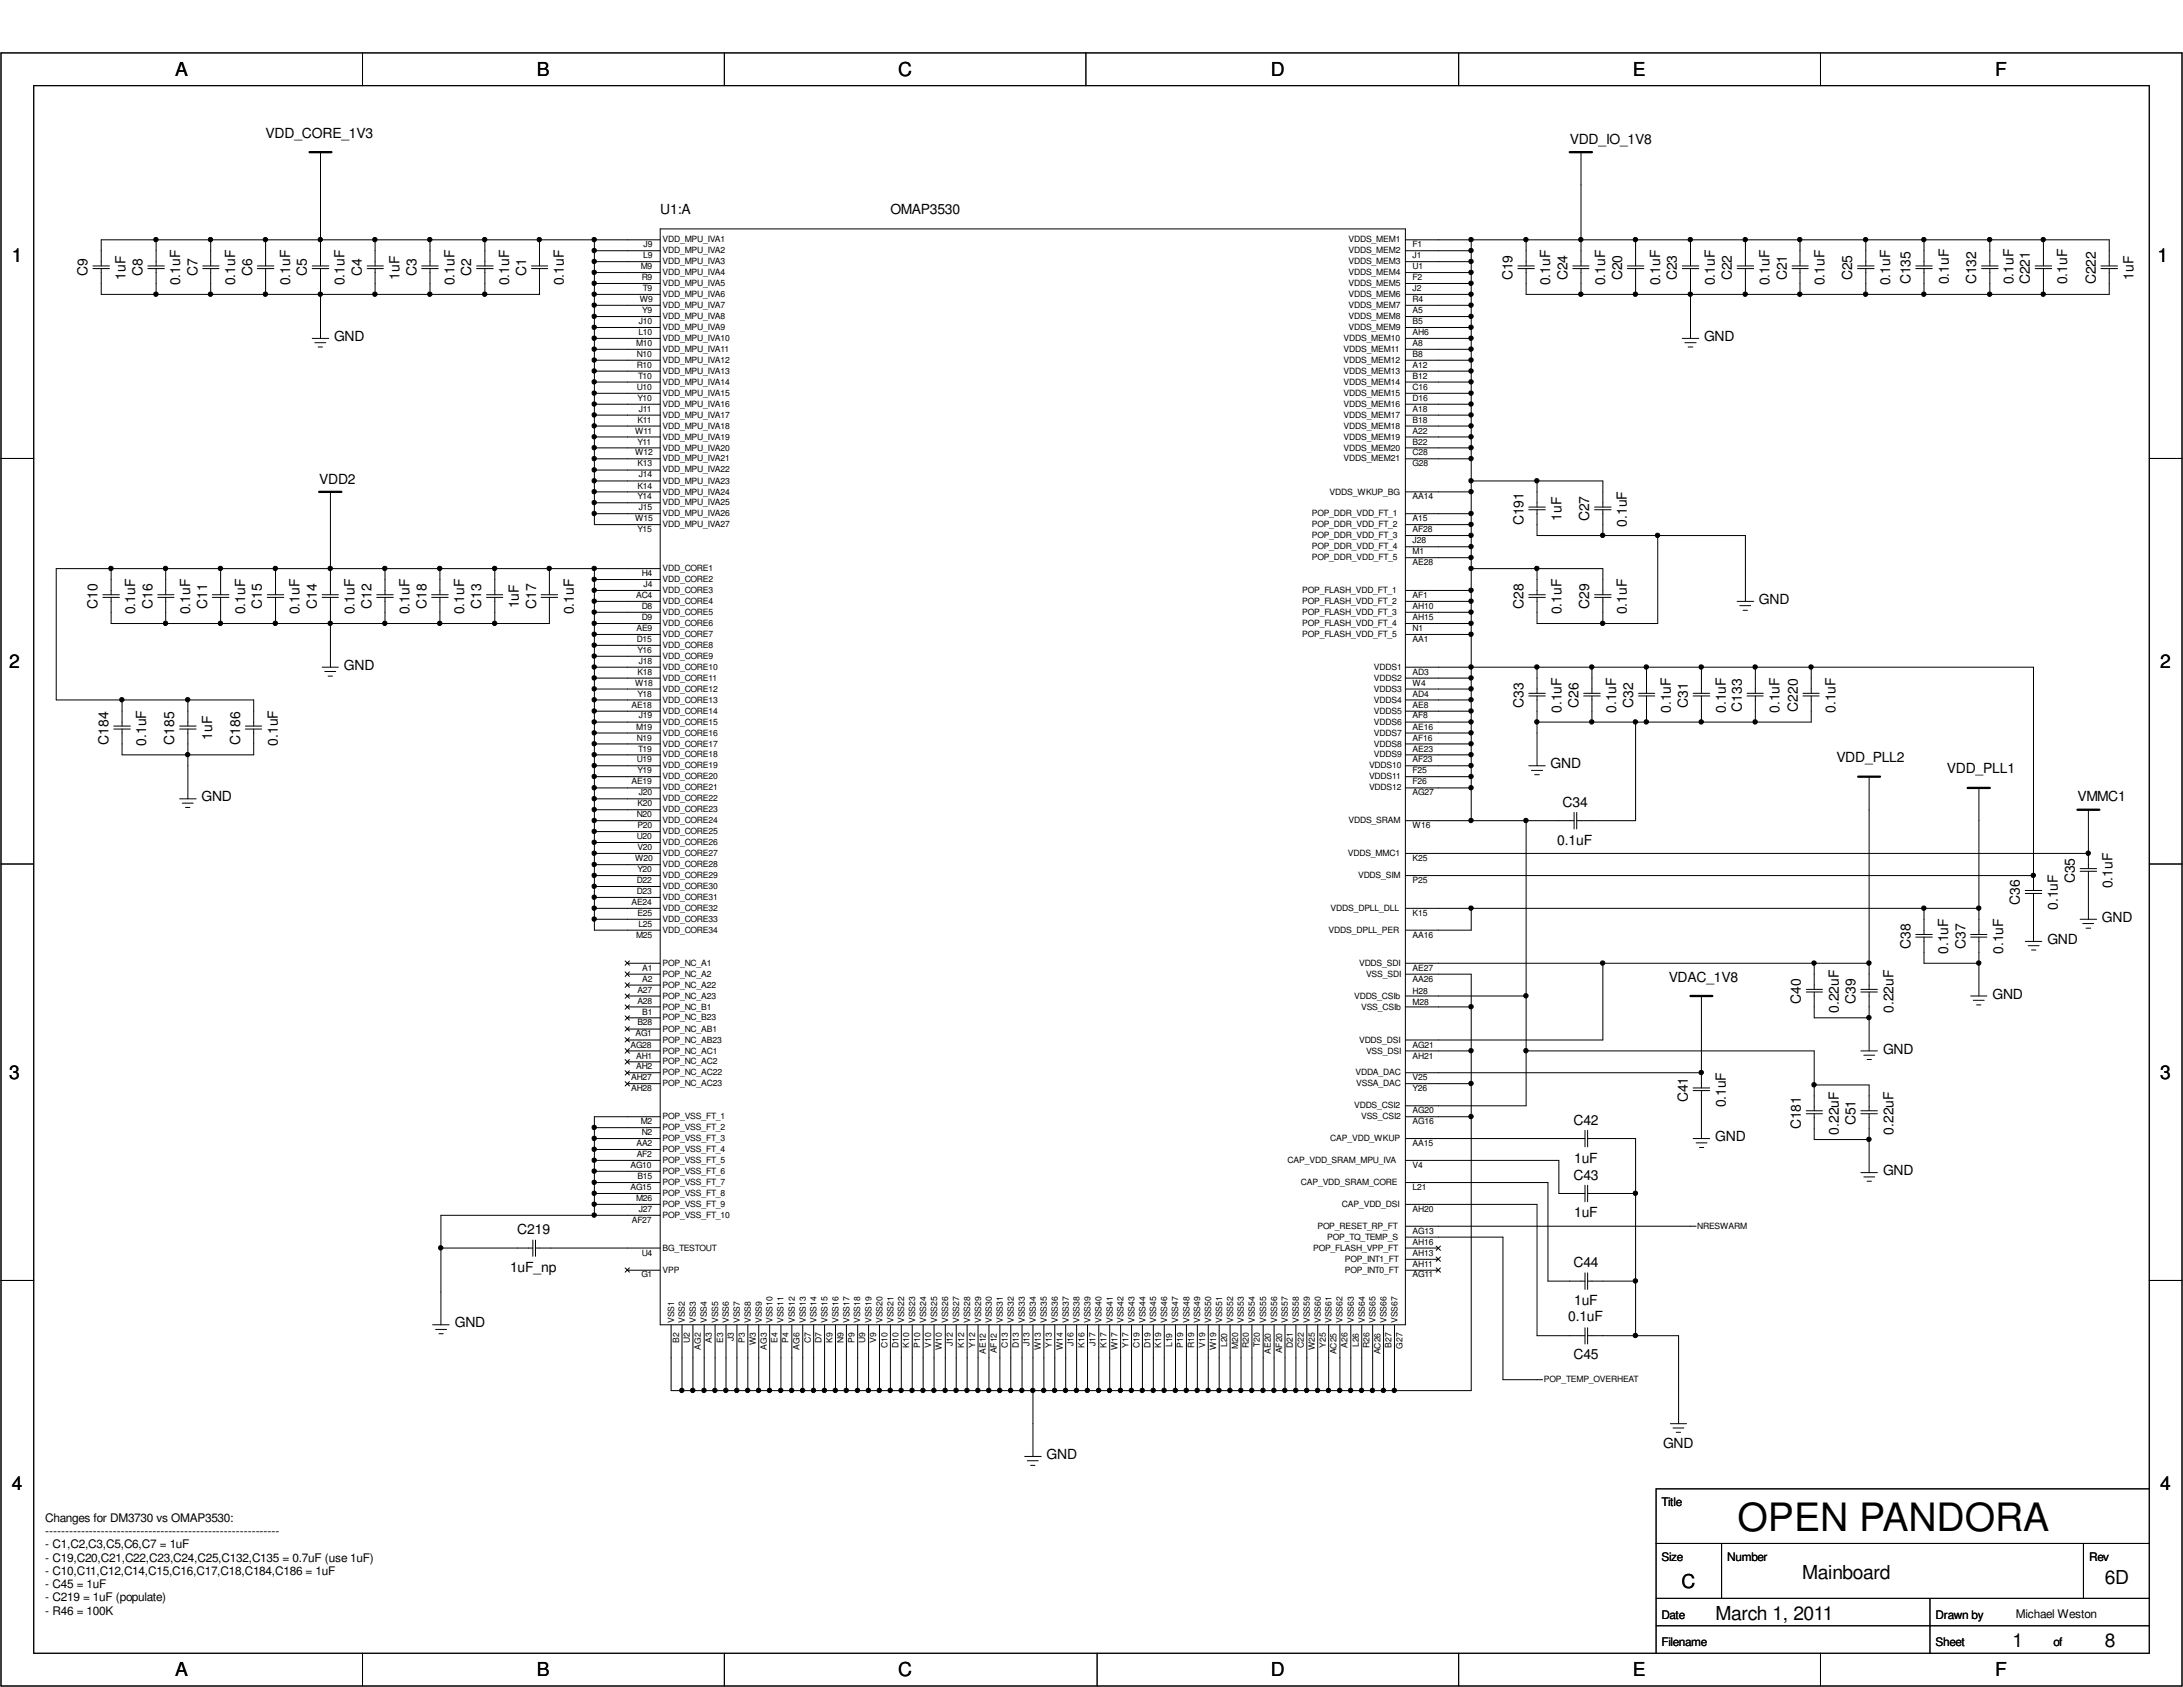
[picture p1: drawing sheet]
<svg xmlns="http://www.w3.org/2000/svg" width="279mm" height="216mm" viewBox="0 0 279 216" stroke-linecap="round" stroke-linejoin="round" font-family="sans-serif">
<defs><g id="words">
<text font-size="5" x="222.4" y="195.9">OPEN PANDORA</text>
<g font-size="2.5">
<text x="22.4" y="9.7">A</text>
<text x="68.7" y="9.7">B</text>
<text x="114.9" y="9.7">C</text>
<text x="162.6" y="9.7">D</text>
<text x="209" y="9.7">E</text>
<text x="255.4" y="9.7">F</text>
<text x="1.5" y="33.5">1</text>
<text x="276.1" y="33.5">1</text>
<text x="1.2" y="85.4">2</text>
<text x="276.5" y="85.4">2</text>
<text x="1.2" y="138">3</text>
<text x="276.5" y="138">3</text>
<text x="1.5" y="190.6">4</text>
<text x="276.5" y="190.6">4</text>
<text x="215.2" y="203.3">C</text>
<text x="230.7" y="202.1">Mainboard</text>
<text x="269.4" y="202.8">6D</text>
<text x="219.6" y="207.3">March 1, 2011</text>
<text x="22.4" y="214.5">A</text>
<text x="68.7" y="214.5">B</text>
<text x="114.9" y="214.5">C</text>
<text x="162.6" y="214.5">D</text>
<text x="209" y="214.5">E</text>
<text x="255.4" y="214.5">F</text>
<text x="257.6" y="210.8">1</text>
<text x="269.4" y="210.8">8</text>
</g>
<g font-size="1.8">
<text x="34" y="17.6">VDD_CORE_1V3</text>
<text x="200.9" y="18.4">VDD_IO_1V8</text>
<text x="84.5" y="27.4">U1:A</text>
<text x="114" y="27.4">OMAP3530</text>
<text x="11.2" y="35.3" transform="rotate(-90 11.2 35.3)">C9</text>
<text x="16" y="35.8" transform="rotate(-90 16 35.8)">1uF</text>
<text x="18.2" y="35.3" transform="rotate(-90 18.2 35.3)">C8</text>
<text x="25.3" y="35.3" transform="rotate(-90 25.3 35.3)">C7</text>
<text x="32.3" y="35.3" transform="rotate(-90 32.3 35.3)">C6</text>
<text x="39.3" y="35.3" transform="rotate(-90 39.3 35.3)">C5</text>
<text x="46.3" y="35.3" transform="rotate(-90 46.3 35.3)">C4</text>
<text x="51.1" y="35.8" transform="rotate(-90 51.1 35.8)">1uF</text>
<text x="53.3" y="35.3" transform="rotate(-90 53.3 35.3)">C3</text>
<text x="60.3" y="35.3" transform="rotate(-90 60.3 35.3)">C2</text>
<text x="67.4" y="35.3" transform="rotate(-90 67.4 35.3)">C1</text>
<text x="193.6" y="35.9" transform="rotate(-90 193.6 35.9)">C19</text>
<text x="200.6" y="35.9" transform="rotate(-90 200.6 35.9)">C24</text>
<text x="207.6" y="35.9" transform="rotate(-90 207.6 35.9)">C20</text>
<text x="214.6" y="35.9" transform="rotate(-90 214.6 35.9)">C23</text>
<text x="221.7" y="35.9" transform="rotate(-90 221.7 35.9)">C22</text>
<text x="228.7" y="35.9" transform="rotate(-90 228.7 35.9)">C21</text>
<text x="237.1" y="35.9" transform="rotate(-90 237.1 35.9)">C25</text>
<text x="273" y="35.8" transform="rotate(-90 273 35.8)">1uF</text>
<text x="23.1" y="36.5" transform="rotate(-90 23.1 36.5)">0.1uF</text>
<text x="30.1" y="36.5" transform="rotate(-90 30.1 36.5)">0.1uF</text>
<text x="37.1" y="36.5" transform="rotate(-90 37.1 36.5)">0.1uF</text>
<text x="44.1" y="36.5" transform="rotate(-90 44.1 36.5)">0.1uF</text>
<text x="58.2" y="36.5" transform="rotate(-90 58.2 36.5)">0.1uF</text>
<text x="65.2" y="36.5" transform="rotate(-90 65.2 36.5)">0.1uF</text>
<text x="72.2" y="36.5" transform="rotate(-90 72.2 36.5)">0.1uF</text>
<text x="198.4" y="36.5" transform="rotate(-90 198.4 36.5)">0.1uF</text>
<text x="205.4" y="36.5" transform="rotate(-90 205.4 36.5)">0.1uF</text>
<text x="212.5" y="36.5" transform="rotate(-90 212.5 36.5)">0.1uF</text>
<text x="219.5" y="36.5" transform="rotate(-90 219.5 36.5)">0.1uF</text>
<text x="226.5" y="36.5" transform="rotate(-90 226.5 36.5)">0.1uF</text>
<text x="233.5" y="36.5" transform="rotate(-90 233.5 36.5)">0.1uF</text>
<text x="241.9" y="36.5" transform="rotate(-90 241.9 36.5)">0.1uF</text>
<text x="244.5" y="36.4" transform="rotate(-90 244.5 36.4)">C135</text>
<text x="249.4" y="36.4" transform="rotate(-90 249.4 36.4)">0.1uF</text>
<text x="252.9" y="36.4" transform="rotate(-90 252.9 36.4)">C132</text>
<text x="257.7" y="36.4" transform="rotate(-90 257.7 36.4)">0.1uF</text>
<text x="259.8" y="36.4" transform="rotate(-90 259.8 36.4)">C221</text>
<text x="264.6" y="36.4" transform="rotate(-90 264.6 36.4)">0.1uF</text>
<text x="268.2" y="36.4" transform="rotate(-90 268.2 36.4)">C222</text>
<text x="42.8" y="43.6">GND</text>
<text x="218.1" y="43.6">GND</text>
<text x="40.9" y="61.9">VDD2</text>
<text x="195" y="67.2" transform="rotate(-90 195 67.2)">C191</text>
<text x="199.9" y="66.6" transform="rotate(-90 199.9 66.6)">1uF</text>
<text x="203.4" y="66.7" transform="rotate(-90 203.4 66.7)">C27</text>
<text x="208.2" y="67.4" transform="rotate(-90 208.2 67.4)">0.1uF</text>
<text x="12.5" y="77.9" transform="rotate(-90 12.5 77.9)">C10</text>
<text x="19.5" y="77.9" transform="rotate(-90 19.5 77.9)">C16</text>
<text x="26.5" y="77.9" transform="rotate(-90 26.5 77.9)">C11</text>
<text x="33.5" y="77.9" transform="rotate(-90 33.5 77.9)">C15</text>
<text x="40.6" y="77.9" transform="rotate(-90 40.6 77.9)">C14</text>
<text x="47.5" y="77.9" transform="rotate(-90 47.5 77.9)">C12</text>
<text x="54.6" y="77.9" transform="rotate(-90 54.6 77.9)">C18</text>
<text x="61.6" y="77.9" transform="rotate(-90 61.6 77.9)">C13</text>
<text x="66.4" y="77.9" transform="rotate(-90 66.4 77.9)">1uF</text>
<text x="68.6" y="77.9" transform="rotate(-90 68.6 77.9)">C17</text>
<text x="195" y="77.9" transform="rotate(-90 195 77.9)">C28</text>
<text x="203.4" y="77.9" transform="rotate(-90 203.4 77.9)">C29</text>
<text x="225.1" y="77.3">GND</text>
<text x="17.3" y="78.6" transform="rotate(-90 17.3 78.6)">0.1uF</text>
<text x="24.3" y="78.6" transform="rotate(-90 24.3 78.6)">0.1uF</text>
<text x="31.4" y="78.6" transform="rotate(-90 31.4 78.6)">0.1uF</text>
<text x="38.4" y="78.6" transform="rotate(-90 38.4 78.6)">0.1uF</text>
<text x="45.4" y="78.6" transform="rotate(-90 45.4 78.6)">0.1uF</text>
<text x="52.4" y="78.6" transform="rotate(-90 52.4 78.6)">0.1uF</text>
<text x="59.4" y="78.6" transform="rotate(-90 59.4 78.6)">0.1uF</text>
<text x="73.4" y="78.6" transform="rotate(-90 73.4 78.6)">0.1uF</text>
<text x="199.9" y="78.6" transform="rotate(-90 199.9 78.6)">0.1uF</text>
<text x="208.2" y="78.6" transform="rotate(-90 208.2 78.6)">0.1uF</text>
<text x="44" y="85.7">GND</text>
<text x="13.9" y="95.3" transform="rotate(-90 13.9 95.3)">C184</text>
<text x="18.7" y="95.4" transform="rotate(-90 18.7 95.4)">0.1uF</text>
<text x="22.3" y="95.3" transform="rotate(-90 22.3 95.3)">C185</text>
<text x="27.1" y="94.7" transform="rotate(-90 27.1 94.7)">1uF</text>
<text x="30.7" y="95.3" transform="rotate(-90 30.7 95.3)">C186</text>
<text x="35.6" y="95.4" transform="rotate(-90 35.6 95.4)">0.1uF</text>
<text x="195" y="90.6" transform="rotate(-90 195 90.6)">C33</text>
<text x="199.9" y="91.2" transform="rotate(-90 199.9 91.2)">0.1uF</text>
<text x="202" y="90.6" transform="rotate(-90 202 90.6)">C26</text>
<text x="206.8" y="91.2" transform="rotate(-90 206.8 91.2)">0.1uF</text>
<text x="209" y="90.6" transform="rotate(-90 209 90.6)">C32</text>
<text x="213.9" y="91.2" transform="rotate(-90 213.9 91.2)">0.1uF</text>
<text x="216" y="90.6" transform="rotate(-90 216 90.6)">C31</text>
<text x="220.9" y="91.2" transform="rotate(-90 220.9 91.2)">0.1uF</text>
<text x="222.9" y="91.1" transform="rotate(-90 222.9 91.1)">C133</text>
<text x="227.8" y="91.2" transform="rotate(-90 227.8 91.2)">0.1uF</text>
<text x="230.1" y="91.1" transform="rotate(-90 230.1 91.1)">C220</text>
<text x="234.9" y="91.2" transform="rotate(-90 234.9 91.2)">0.1uF</text>
<text x="198.5" y="98.3">GND</text>
<text x="235" y="97.6">VDD_PLL2</text>
<text x="249.2" y="99">VDD_PLL1</text>
<text x="25.8" y="102.6">GND</text>
<text x="200" y="103.3">C34</text>
<text x="265.9" y="102.6">VMMC1</text>
<text x="199.3" y="108.1">0.1uF</text>
<text x="265.6" y="113" transform="rotate(-90 265.6 113)">C35</text>
<text x="270.4" y="113.7" transform="rotate(-90 270.4 113.7)">0.1uF</text>
<text x="258.5" y="115.8" transform="rotate(-90 258.5 115.8)">C36</text>
<text x="263.4" y="116.5" transform="rotate(-90 263.4 116.5)">0.1uF</text>
<text x="269" y="118">GND</text>
<text x="213.6" y="125.6">VDAC_1V8</text>
<text x="244.5" y="121.4" transform="rotate(-90 244.5 121.4)">C38</text>
<text x="249.3" y="122.1" transform="rotate(-90 249.3 122.1)">0.1uF</text>
<text x="251.5" y="121.4" transform="rotate(-90 251.5 121.4)">C37</text>
<text x="256.4" y="122.1" transform="rotate(-90 256.4 122.1)">0.1uF</text>
<text x="262" y="120.8">GND</text>
<text x="230.5" y="128.4" transform="rotate(-90 230.5 128.4)">C40</text>
<text x="235.3" y="129.6" transform="rotate(-90 235.3 129.6)">0.22uF</text>
<text x="237.5" y="128.4" transform="rotate(-90 237.5 128.4)">C39</text>
<text x="242.4" y="129.6" transform="rotate(-90 242.4 129.6)">0.22uF</text>
<text x="255" y="127.8">GND</text>
<text x="241" y="134.8">GND</text>
<text x="201.4" y="143.9">C42</text>
<text x="216" y="141.1" transform="rotate(-90 216 141.1)">C41</text>
<text x="220.9" y="141.7" transform="rotate(-90 220.9 141.7)">0.1uF</text>
<text x="201.5" y="148.8">1uF</text>
<text x="219.5" y="146">GND</text>
<text x="230.5" y="144.5" transform="rotate(-90 230.5 144.5)">C181</text>
<text x="235.3" y="145.2" transform="rotate(-90 235.3 145.2)">0.22uF</text>
<text x="237.5" y="144" transform="rotate(-90 237.5 144)">C51</text>
<text x="242.4" y="145.2" transform="rotate(-90 242.4 145.2)">0.22uF</text>
<text x="201.4" y="151">C43</text>
<text x="201.5" y="155.8">1uF</text>
<text x="241" y="150.4">GND</text>
<text x="66.2" y="158">C219</text>
<text x="65.3" y="162.8">1uF_np</text>
<text x="201.4" y="162.2">C44</text>
<text x="201.5" y="167">1uF</text>
<text x="58.2" y="169.9">GND</text>
<text x="200.7" y="169.1">0.1uF</text>
<text x="201.4" y="173.9">C45</text>
<text x="212.9" y="185.3">GND</text>
<text x="133.9" y="186.7">GND</text>
</g>
<g font-size="1.5">
<text x="5.8" y="194.8">Changes for DM3730 vs OMAP3530:</text>
<text x="5.8" y="196.5">-----------------------------------------------------------</text>
<text x="212.6" y="192.8">Title</text>
<text x="5.8" y="198.2">- C1,C2,C3,C5,C6,C7 = 1uF</text>
<text x="5.8" y="199.9">- C19,C20,C21,C22,C23,C24,C25,C132,C135 = 0.7uF (use 1uF)</text>
<text x="5.8" y="201.5">- C10,C11,C12,C14,C15,C16,C17,C18,C184,C186 = 1uF</text>
<text x="5.8" y="203.2">- C45 = 1uF</text>
<text x="212.6" y="199.8">Size</text>
<text x="221.1" y="199.8">Number</text>
<text x="267.4" y="199.8">Rev</text>
<text x="5.8" y="204.9">- C219 = 1uF (populate)</text>
<text x="5.8" y="206.6">- R46 = 100K</text>
<text x="212.6" y="207.2">Date</text>
<text x="247.7" y="207.2">Drawn by</text>
<text x="258" y="207.1">Michael Weston</text>
<text x="212.6" y="210.7">Filename</text>
<text x="247.7" y="210.7">Sheet</text>
<text x="262.8" y="210.7">of</text>
</g>
<g font-size="1.1">
<text x="82" y="34.5">M9</text>
<text x="82.1" y="35.9">R9</text>
<text x="82.3" y="33.1">L9</text>
<text x="82.4" y="31.6">J9</text>
<text x="84.8" y="32.4">VDD_MPU_IVA2</text>
<text x="84.8" y="33.8">VDD_MPU_IVA3</text>
<text x="84.8" y="35.2">VDD_MPU_IVA4</text>
<text x="84.8" y="31">VDD_MPU_IVA1</text>
<text x="172.6" y="33.8">VDDS_MEM3</text>
<text x="172.6" y="32.4">VDDS_MEM2</text>
<text x="172.6" y="35.2">VDDS_MEM4</text>
<text x="172.6" y="31">VDDS_MEM1</text>
<text x="180.8" y="34.5">U1</text>
<text x="180.8" y="33.1">J1</text>
<text x="180.8" y="35.9">F2</text>
<text x="180.8" y="31.6">F1</text>
<text x="81.7" y="41.4">J10</text>
<text x="81.9" y="38.7">W9</text>
<text x="82.2" y="40">Y9</text>
<text x="82.3" y="37.3">T9</text>
<text x="84.8" y="38">VDD_MPU_IVA6</text>
<text x="84.8" y="40.9">VDD_MPU_IVA8</text>
<text x="84.8" y="36.6">VDD_MPU_IVA5</text>
<text x="84.8" y="39.4">VDD_MPU_IVA7</text>
<text x="172.6" y="38">VDDS_MEM6</text>
<text x="172.6" y="40.9">VDDS_MEM8</text>
<text x="172.6" y="36.6">VDDS_MEM5</text>
<text x="172.6" y="39.4">VDDS_MEM7</text>
<text x="180.8" y="38.7">R4</text>
<text x="180.8" y="41.4">B5</text>
<text x="180.8" y="37.3">J2</text>
<text x="180.8" y="40">A5</text>
<text x="81.4" y="44.3">M10</text>
<text x="81.5" y="47.1">R10</text>
<text x="81.5" y="45.7">N10</text>
<text x="81.7" y="42.9">L10</text>
<text x="84.8" y="46.4">VDD_MPU_IVA12</text>
<text x="84.8" y="45">VDD_MPU_IVA11</text>
<text x="84.8" y="43.6">VDD_MPU_IVA10</text>
<text x="84.8" y="47.8">VDD_MPU_IVA13</text>
<text x="84.8" y="42.2">VDD_MPU_IVA9</text>
<text x="172" y="46.4">VDDS_MEM12</text>
<text x="172" y="45">VDDS_MEM11</text>
<text x="172" y="43.6">VDDS_MEM10</text>
<text x="172" y="47.8">VDDS_MEM13</text>
<text x="172.6" y="42.2">VDDS_MEM9</text>
<text x="180.8" y="47.1">A12</text>
<text x="180.8" y="42.9">AH6</text>
<text x="180.8" y="45.7">B8</text>
<text x="180.8" y="44.3">A8</text>
<text x="81.5" y="49.9">U10</text>
<text x="81.6" y="51.3">Y10</text>
<text x="81.7" y="48.5">T10</text>
<text x="81.7" y="52.7">J11</text>
<text x="84.8" y="49.2">VDD_MPU_IVA14</text>
<text x="84.8" y="52.1">VDD_MPU_IVA16</text>
<text x="84.8" y="50.7">VDD_MPU_IVA15</text>
<text x="84.8" y="53.5">VDD_MPU_IVA17</text>
<text x="172" y="50.7">VDDS_MEM15</text>
<text x="172" y="53.5">VDDS_MEM17</text>
<text x="172" y="49.2">VDDS_MEM14</text>
<text x="172" y="52.1">VDDS_MEM16</text>
<text x="180.8" y="51.3">D16</text>
<text x="180.8" y="49.9">C16</text>
<text x="180.8" y="52.7">A18</text>
<text x="180.8" y="48.5">B12</text>
<text x="81.3" y="55.5">W11</text>
<text x="81.3" y="58.3">W12</text>
<text x="81.6" y="59.7">K13</text>
<text x="81.6" y="54.1">K11</text>
<text x="81.6" y="56.9">Y11</text>
<text x="84.8" y="54.9">VDD_MPU_IVA18</text>
<text x="84.8" y="57.7">VDD_MPU_IVA20</text>
<text x="84.8" y="59.1">VDD_MPU_IVA21</text>
<text x="84.8" y="56.3">VDD_MPU_IVA19</text>
<text x="172" y="59.1">VDDS_MEM21</text>
<text x="172" y="54.9">VDDS_MEM18</text>
<text x="172" y="57.7">VDDS_MEM20</text>
<text x="172" y="56.3">VDDS_MEM19</text>
<text x="180.8" y="59.7">G28</text>
<text x="180.8" y="55.5">A22</text>
<text x="180.8" y="58.3">C28</text>
<text x="180.8" y="54.1">B18</text>
<text x="180.8" y="56.9">B22</text>
<text x="81.6" y="63.9">Y14</text>
<text x="81.6" y="62.5">K14</text>
<text x="81.7" y="61.1">J14</text>
<text x="81.7" y="65.3">J15</text>
<text x="84.8" y="60.5">VDD_MPU_IVA22</text>
<text x="84.8" y="64.7">VDD_MPU_IVA25</text>
<text x="84.8" y="63.3">VDD_MPU_IVA24</text>
<text x="84.8" y="61.9">VDD_MPU_IVA23</text>
<text x="170.2" y="63.3">VDDS_WKUP_BG</text>
<text x="180.8" y="63.9">AA14</text>
<text x="81.3" y="66.7">W15</text>
<text x="81.6" y="68.1">Y15</text>
<text x="84.8" y="66.1">VDD_MPU_IVA26</text>
<text x="84.8" y="67.5">VDD_MPU_IVA27</text>
<text x="167.9" y="71.7">POP_DDR_VDD_FT_5</text>
<text x="167.9" y="67.5">POP_DDR_VDD_FT_2</text>
<text x="167.9" y="70.3">POP_DDR_VDD_FT_4</text>
<text x="167.9" y="66.1">POP_DDR_VDD_FT_1</text>
<text x="167.9" y="68.9">POP_DDR_VDD_FT_3</text>
<text x="180.8" y="68.1">AF28</text>
<text x="180.8" y="70.9">M1</text>
<text x="180.8" y="66.7">A15</text>
<text x="180.8" y="69.5">J28</text>
<text x="81.4" y="76.5">AC4</text>
<text x="82.1" y="77.9">D8</text>
<text x="82.1" y="73.7">H4</text>
<text x="82.4" y="75.1">J4</text>
<text x="84.8" y="75.9">VDD_CORE3</text>
<text x="84.8" y="74.5">VDD_CORE2</text>
<text x="84.8" y="77.3">VDD_CORE4</text>
<text x="84.8" y="73.1">VDD_CORE1</text>
<text x="166.7" y="75.9">POP_FLASH_VDD_FT_1</text>
<text x="166.7" y="77.3">POP_FLASH_VDD_FT_2</text>
<text x="180.8" y="76.5">AF1</text>
<text x="180.8" y="72.3">AE28</text>
<text x="180.8" y="77.9">AH10</text>
<text x="81.4" y="80.7">AE9</text>
<text x="81.5" y="82.1">D15</text>
<text x="81.6" y="83.6">Y16</text>
<text x="82.1" y="79.3">D9</text>
<text x="84.8" y="81.5">VDD_CORE7</text>
<text x="84.8" y="80.1">VDD_CORE6</text>
<text x="84.8" y="82.9">VDD_CORE8</text>
<text x="84.8" y="78.7">VDD_CORE5</text>
<text x="166.7" y="80.1">POP_FLASH_VDD_FT_4</text>
<text x="166.7" y="78.7">POP_FLASH_VDD_FT_3</text>
<text x="166.7" y="81.5">POP_FLASH_VDD_FT_5</text>
<text x="180.8" y="80.7">N1</text>
<text x="180.8" y="79.3">AH15</text>
<text x="180.8" y="82.1">AA1</text>
<text x="81.3" y="87.8">W18</text>
<text x="81.6" y="89.2">Y18</text>
<text x="81.6" y="86.4">K18</text>
<text x="81.7" y="85">J18</text>
<text x="84.8" y="84.3">VDD_CORE9</text>
<text x="84.8" y="87.1">VDD_CORE11</text>
<text x="84.8" y="89.9">VDD_CORE13</text>
<text x="84.8" y="88.5">VDD_CORE12</text>
<text x="84.8" y="85.7">VDD_CORE10</text>
<text x="175.9" y="88.5">VDDS3</text>
<text x="175.9" y="87.1">VDDS2</text>
<text x="175.9" y="89.9">VDDS4</text>
<text x="175.9" y="85.7">VDDS1</text>
<text x="180.8" y="89.2">AD4</text>
<text x="180.8" y="87.8">W4</text>
<text x="180.8" y="86.4">AD3</text>
<text x="80.8" y="90.6">AE18</text>
<text x="81.4" y="93.4">M19</text>
<text x="81.5" y="94.8">N19</text>
<text x="81.7" y="91.9">J19</text>
<text x="84.8" y="92.8">VDD_CORE15</text>
<text x="84.8" y="95.5">VDD_CORE17</text>
<text x="84.8" y="91.4">VDD_CORE14</text>
<text x="84.8" y="94.1">VDD_CORE16</text>
<text x="175.9" y="92.8">VDDS6</text>
<text x="175.9" y="95.5">VDDS8</text>
<text x="175.9" y="91.4">VDDS5</text>
<text x="175.9" y="94.1">VDDS7</text>
<text x="180.8" y="93.4">AE16</text>
<text x="180.8" y="91.9">AF8</text>
<text x="180.8" y="94.8">AF16</text>
<text x="180.8" y="90.6">AE8</text>
<text x="80.8" y="100.4">AE19</text>
<text x="81.5" y="97.6">U19</text>
<text x="81.6" y="99">Y19</text>
<text x="81.7" y="96.2">T19</text>
<text x="81.7" y="101.8">J20</text>
<text x="84.8" y="101.1">VDD_CORE21</text>
<text x="84.8" y="96.9">VDD_CORE18</text>
<text x="84.8" y="99.7">VDD_CORE20</text>
<text x="84.8" y="98.3">VDD_CORE19</text>
<text x="175.2" y="101.1">VDDS12</text>
<text x="175.2" y="99.7">VDDS11</text>
<text x="175.2" y="98.3">VDDS10</text>
<text x="175.9" y="96.9">VDDS9</text>
<text x="180.8" y="101.8">AG27</text>
<text x="180.8" y="97.6">AF23</text>
<text x="180.8" y="100.4">F26</text>
<text x="180.8" y="96.2">AE23</text>
<text x="180.8" y="99">F25</text>
<text x="81.5" y="104.6">N20</text>
<text x="81.5" y="107.4">U20</text>
<text x="81.6" y="106">P20</text>
<text x="81.6" y="103.2">K20</text>
<text x="84.8" y="104">VDD_CORE23</text>
<text x="84.8" y="106.8">VDD_CORE25</text>
<text x="84.8" y="105.4">VDD_CORE24</text>
<text x="84.8" y="102.6">VDD_CORE22</text>
<text x="172.6" y="105.4">VDDS_SRAM</text>
<text x="180.8" y="106">W16</text>
<text x="81.3" y="110.2">W20</text>
<text x="81.5" y="113">D22</text>
<text x="81.6" y="108.8">V20</text>
<text x="81.6" y="111.6">Y20</text>
<text x="84.8" y="113.8">VDD_CORE30</text>
<text x="84.8" y="109.6">VDD_CORE27</text>
<text x="84.8" y="112.4">VDD_CORE29</text>
<text x="84.8" y="108.2">VDD_CORE26</text>
<text x="84.8" y="111">VDD_CORE28</text>
<text x="172.5" y="109.6">VDDS_MMC1</text>
<text x="173.8" y="112.4">VDDS_SIM</text>
<text x="180.8" y="110.2">K25</text>
<text x="180.8" y="113">P25</text>
<text x="80.8" y="115.8">AE24</text>
<text x="81.5" y="114.4">D23</text>
<text x="81.6" y="117.2">E25</text>
<text x="81.7" y="118.6">L25</text>
<text x="84.8" y="119.4">VDD_CORE34</text>
<text x="84.8" y="115.2">VDD_CORE31</text>
<text x="84.8" y="118">VDD_CORE33</text>
<text x="84.8" y="116.6">VDD_CORE32</text>
<text x="170.1" y="119.4">VDDS_DPLL_PER</text>
<text x="170.3" y="116.6">VDDS_DPLL_DLL</text>
<text x="180.8" y="117.2">K15</text>
<text x="81.4" y="120">M25</text>
<text x="82.2" y="125.6">A2</text>
<text x="82.2" y="124.2">A1</text>
<text x="84.8" y="125">POP_NC_A2</text>
<text x="84.8" y="123.6">POP_NC_A1</text>
<text x="173.9" y="123.6">VDDS_SDI</text>
<text x="174.8" y="125">VSS_SDI</text>
<text x="180.8" y="125.6">AA26</text>
<text x="180.8" y="124.2">AE27</text>
<text x="180.8" y="120">AA16</text>
<text x="81.6" y="131.2">B28</text>
<text x="81.6" y="127">A27</text>
<text x="81.6" y="128.4">A28</text>
<text x="82.2" y="129.8">B1</text>
<text x="84.8" y="129.2">POP_NC_B1</text>
<text x="84.8" y="130.6">POP_NC_B23</text>
<text x="84.8" y="126.4">POP_NC_A22</text>
<text x="84.8" y="127.8">POP_NC_A23</text>
<text x="173.3" y="127.8">VDDS_CSIb</text>
<text x="174.2" y="129.2">VSS_CSIb</text>
<text x="180.8" y="127.2">H28</text>
<text x="180.8" y="128.6">M28</text>
<text x="80.7" y="134.1">AG28</text>
<text x="81.3" y="132.6">AG1</text>
<text x="81.4" y="135.5">AH1</text>
<text x="81.4" y="136.9">AH2</text>
<text x="84.8" y="134.8">POP_NC_AC1</text>
<text x="84.8" y="136.2">POP_NC_AC2</text>
<text x="84.8" y="137.6">POP_NC_AC22</text>
<text x="84.8" y="132">POP_NC_AB1</text>
<text x="84.8" y="133.4">POP_NC_AB23</text>
<text x="173.5" y="137.6">VDDA_DAC</text>
<text x="173.9" y="133.4">VDDS_DSI</text>
<text x="174.8" y="134.8">VSS_DSI</text>
<text x="180.8" y="135.5">AH21</text>
<text x="180.8" y="134.1">AG21</text>
<text x="80.8" y="139.7">AH28</text>
<text x="80.8" y="138.3">AH27</text>
<text x="82" y="143.9">M2</text>
<text x="84.8" y="143.3">POP_VSS_FT_1</text>
<text x="84.8" y="139">POP_NC_AC23</text>
<text x="173.3" y="141.8">VDDS_CSI2</text>
<text x="173.6" y="139">VSSA_DAC</text>
<text x="174.2" y="143.3">VSS_CSI2</text>
<text x="180.8" y="143.9">AG16</text>
<text x="180.8" y="139.7">Y26</text>
<text x="180.8" y="142.5">AG20</text>
<text x="180.8" y="138.3">V25</text>
<text x="80.7" y="149.5">AG10</text>
<text x="81.4" y="146.7">AA2</text>
<text x="81.5" y="148.1">AF2</text>
<text x="82.1" y="145.3">N2</text>
<text x="84.8" y="147.4">POP_VSS_FT_4</text>
<text x="84.8" y="146">POP_VSS_FT_3</text>
<text x="84.8" y="144.7">POP_VSS_FT_2</text>
<text x="84.8" y="148.8">POP_VSS_FT_5</text>
<text x="164.8" y="148.8">CAP_VDD_SRAM_MPU_IVA</text>
<text x="170.3" y="146">CAP_VDD_WKUP</text>
<text x="180.8" y="146.7">AA15</text>
<text x="180.8" y="149.5">V4</text>
<text x="80.7" y="152.3">AG15</text>
<text x="81.4" y="153.7">M26</text>
<text x="81.6" y="150.9">B15</text>
<text x="81.7" y="155.1">J27</text>
<text x="84.8" y="155.9">POP_VSS_FT_10</text>
<text x="84.8" y="154.5">POP_VSS_FT_9</text>
<text x="84.8" y="153.1">POP_VSS_FT_8</text>
<text x="84.8" y="150.2">POP_VSS_FT_6</text>
<text x="84.8" y="151.6">POP_VSS_FT_7</text>
<text x="166.5" y="151.6">CAP_VDD_SRAM_CORE</text>
<text x="171.7" y="154.5">CAP_VDD_DSI</text>
<text x="180.8" y="152.3">L21</text>
<text x="180.8" y="155.1">AH20</text>
<text x="80.9" y="156.5">AF27</text>
<text x="82.1" y="160.7">U4</text>
<text x="84.8" y="160.1">BG_TESTOUT</text>
<text x="168.1" y="160.1">POP_FLASH_VPP_FT</text>
<text x="168.6" y="157.3">POP_RESET_RP_FT</text>
<text x="169.9" y="158.7">POP_TQ_TEMP_S</text>
<text x="172.1" y="161.5">POP_INT1_FT</text>
<text x="180.8" y="160.7">AH13</text>
<text x="180.8" y="159.3">AH16</text>
<text x="180.8" y="157.9">AG13</text>
<text x="217.2" y="157.3">NRESWARM</text>
<text x="82.1" y="163.5">G1</text>
<text x="84.8" y="162.9">VPP</text>
<text x="172.1" y="162.9">POP_INT0_FT</text>
<text x="180.8" y="163.5">AG11</text>
<text x="180.8" y="162.1">AH11</text>
<text x="86.3" y="169.3" transform="rotate(-90 86.3 169.3)">VSS1</text>
<text x="86.9" y="171.8" transform="rotate(-90 86.9 171.8)">B2</text>
<text x="87.7" y="169.3" transform="rotate(-90 87.7 169.3)">VSS2</text>
<text x="88.3" y="171.9" transform="rotate(-90 88.3 171.9)">U2</text>
<text x="89.1" y="169.3" transform="rotate(-90 89.1 169.3)">VSS3</text>
<text x="89.7" y="172.7" transform="rotate(-90 89.7 172.7)">AG2</text>
<text x="90.5" y="169.3" transform="rotate(-90 90.5 169.3)">VSS4</text>
<text x="91.1" y="171.8" transform="rotate(-90 91.1 171.8)">A3</text>
<text x="91.9" y="169.3" transform="rotate(-90 91.9 169.3)">VSS5</text>
<text x="92.5" y="171.8" transform="rotate(-90 92.5 171.8)">E3</text>
<text x="93.3" y="169.3" transform="rotate(-90 93.3 169.3)">VSS6</text>
<text x="93.9" y="171.7" transform="rotate(-90 93.9 171.7)">J3</text>
<text x="94.7" y="169.3" transform="rotate(-90 94.7 169.3)">VSS7</text>
<text x="95.3" y="171.8" transform="rotate(-90 95.3 171.8)">P3</text>
<text x="96.1" y="169.3" transform="rotate(-90 96.1 169.3)">VSS8</text>
<text x="96.7" y="172.2" transform="rotate(-90 96.7 172.2)">W3</text>
<text x="97.5" y="169.3" transform="rotate(-90 97.5 169.3)">VSS9</text>
<text x="98.1" y="172.7" transform="rotate(-90 98.1 172.7)">AG3</text>
<text x="98.9" y="169.3" transform="rotate(-90 98.9 169.3)">VSS10</text>
<text x="99.5" y="171.8" transform="rotate(-90 99.5 171.8)">E4</text>
<text x="100.3" y="169.3" transform="rotate(-90 100.3 169.3)">VSS11</text>
<text x="100.9" y="171.8" transform="rotate(-90 100.9 171.8)">P4</text>
<text x="101.7" y="169.3" transform="rotate(-90 101.7 169.3)">VSS12</text>
<text x="102.3" y="172.7" transform="rotate(-90 102.3 172.7)">AG6</text>
<text x="103.1" y="169.3" transform="rotate(-90 103.1 169.3)">VSS13</text>
<text x="103.8" y="171.9" transform="rotate(-90 103.8 171.9)">C7</text>
<text x="104.5" y="169.3" transform="rotate(-90 104.5 169.3)">VSS14</text>
<text x="105.2" y="171.9" transform="rotate(-90 105.2 171.9)">D7</text>
<text x="105.9" y="169.3" transform="rotate(-90 105.9 169.3)">VSS15</text>
<text x="106.6" y="171.8" transform="rotate(-90 106.6 171.8)">K9</text>
<text x="107.3" y="169.3" transform="rotate(-90 107.3 169.3)">VSS16</text>
<text x="107.9" y="171.9" transform="rotate(-90 107.9 171.9)">N9</text>
<text x="108.7" y="169.3" transform="rotate(-90 108.7 169.3)">VSS17</text>
<text x="109.3" y="171.8" transform="rotate(-90 109.3 171.8)">P9</text>
<text x="110.1" y="169.3" transform="rotate(-90 110.1 169.3)">VSS18</text>
<text x="110.7" y="171.9" transform="rotate(-90 110.7 171.9)">U9</text>
<text x="111.5" y="169.3" transform="rotate(-90 111.5 169.3)">VSS19</text>
<text x="112.1" y="171.8" transform="rotate(-90 112.1 171.8)">V9</text>
<text x="112.9" y="169.3" transform="rotate(-90 112.9 169.3)">VSS20</text>
<text x="113.6" y="172.6" transform="rotate(-90 113.6 172.6)">C10</text>
<text x="114.3" y="169.3" transform="rotate(-90 114.3 169.3)">VSS21</text>
<text x="115" y="172.6" transform="rotate(-90 115 172.6)">D10</text>
<text x="115.7" y="169.3" transform="rotate(-90 115.7 169.3)">VSS22</text>
<text x="116.4" y="172.5" transform="rotate(-90 116.4 172.5)">K10</text>
<text x="117.1" y="169.3" transform="rotate(-90 117.1 169.3)">VSS23</text>
<text x="117.8" y="172.5" transform="rotate(-90 117.8 172.5)">P10</text>
<text x="118.5" y="169.3" transform="rotate(-90 118.5 169.3)">VSS24</text>
<text x="119.2" y="172.5" transform="rotate(-90 119.2 172.5)">V10</text>
<text x="119.9" y="169.3" transform="rotate(-90 119.9 169.3)">VSS25</text>
<text x="120.6" y="172.8" transform="rotate(-90 120.6 172.8)">W10</text>
<text x="121.4" y="169.3" transform="rotate(-90 121.4 169.3)">VSS26</text>
<text x="122" y="172.3" transform="rotate(-90 122 172.3)">J12</text>
<text x="122.8" y="169.3" transform="rotate(-90 122.8 169.3)">VSS27</text>
<text x="123.4" y="172.5" transform="rotate(-90 123.4 172.5)">K12</text>
<text x="124.2" y="169.3" transform="rotate(-90 124.2 169.3)">VSS28</text>
<text x="124.8" y="172.5" transform="rotate(-90 124.8 172.5)">Y12</text>
<text x="125.6" y="169.3" transform="rotate(-90 125.6 169.3)">VSS29</text>
<text x="126.2" y="173.2" transform="rotate(-90 126.2 173.2)">AE12</text>
<text x="127" y="169.3" transform="rotate(-90 127 169.3)">VSS30</text>
<text x="127.6" y="173.2" transform="rotate(-90 127.6 173.2)">AF12</text>
<text x="128.4" y="169.3" transform="rotate(-90 128.4 169.3)">VSS31</text>
<text x="129" y="172.6" transform="rotate(-90 129 172.6)">C13</text>
<text x="129.8" y="169.3" transform="rotate(-90 129.8 169.3)">VSS32</text>
<text x="130.4" y="172.6" transform="rotate(-90 130.4 172.6)">D13</text>
<text x="131.1" y="169.3" transform="rotate(-90 131.1 169.3)">VSS33</text>
<text x="131.8" y="172.3" transform="rotate(-90 131.8 172.3)">J13</text>
<text x="132.6" y="169.3" transform="rotate(-90 132.6 169.3)">VSS34</text>
<text x="133.2" y="172.8" transform="rotate(-90 133.2 172.8)">W13</text>
<text x="134" y="169.3" transform="rotate(-90 134 169.3)">VSS35</text>
<text x="134.6" y="172.5" transform="rotate(-90 134.6 172.5)">Y13</text>
<text x="135.4" y="169.3" transform="rotate(-90 135.4 169.3)">VSS36</text>
<text x="136" y="172.8" transform="rotate(-90 136 172.8)">W14</text>
<text x="136.8" y="169.3" transform="rotate(-90 136.8 169.3)">VSS37</text>
<text x="137.4" y="172.3" transform="rotate(-90 137.4 172.3)">J16</text>
<text x="138.2" y="169.3" transform="rotate(-90 138.2 169.3)">VSS38</text>
<text x="138.8" y="172.5" transform="rotate(-90 138.8 172.5)">K16</text>
<text x="139.6" y="169.3" transform="rotate(-90 139.6 169.3)">VSS39</text>
<text x="140.2" y="172.3" transform="rotate(-90 140.2 172.3)">J17</text>
<text x="141" y="169.3" transform="rotate(-90 141 169.3)">VSS40</text>
<text x="141.6" y="172.5" transform="rotate(-90 141.6 172.5)">K17</text>
<text x="142.4" y="169.3" transform="rotate(-90 142.4 169.3)">VSS41</text>
<text x="143" y="172.8" transform="rotate(-90 143 172.8)">W17</text>
<text x="143.8" y="169.3" transform="rotate(-90 143.8 169.3)">VSS42</text>
<text x="144.4" y="172.5" transform="rotate(-90 144.4 172.5)">Y17</text>
<text x="145.2" y="169.3" transform="rotate(-90 145.2 169.3)">VSS43</text>
<text x="145.8" y="172.6" transform="rotate(-90 145.8 172.6)">C19</text>
<text x="146.6" y="169.3" transform="rotate(-90 146.6 169.3)">VSS44</text>
<text x="147.2" y="172.6" transform="rotate(-90 147.2 172.6)">D19</text>
<text x="148" y="169.3" transform="rotate(-90 148 169.3)">VSS45</text>
<text x="148.6" y="172.5" transform="rotate(-90 148.6 172.5)">K19</text>
<text x="149.4" y="169.3" transform="rotate(-90 149.4 169.3)">VSS46</text>
<text x="150" y="172.4" transform="rotate(-90 150 172.4)">L19</text>
<text x="150.8" y="169.3" transform="rotate(-90 150.8 169.3)">VSS47</text>
<text x="151.4" y="172.5" transform="rotate(-90 151.4 172.5)">P19</text>
<text x="152.2" y="169.3" transform="rotate(-90 152.2 169.3)">VSS48</text>
<text x="152.8" y="172.6" transform="rotate(-90 152.8 172.6)">R19</text>
<text x="153.6" y="169.3" transform="rotate(-90 153.6 169.3)">VSS49</text>
<text x="154.3" y="172.5" transform="rotate(-90 154.3 172.5)">V19</text>
<text x="155" y="169.3" transform="rotate(-90 155 169.3)">VSS50</text>
<text x="155.7" y="172.8" transform="rotate(-90 155.7 172.8)">W19</text>
<text x="156.4" y="169.3" transform="rotate(-90 156.4 169.3)">VSS51</text>
<text x="157.1" y="172.4" transform="rotate(-90 157.1 172.4)">L20</text>
<text x="157.8" y="169.3" transform="rotate(-90 157.8 169.3)">VSS52</text>
<text x="158.5" y="172.7" transform="rotate(-90 158.5 172.7)">M20</text>
<text x="159.2" y="169.3" transform="rotate(-90 159.2 169.3)">VSS53</text>
<text x="159.9" y="172.6" transform="rotate(-90 159.9 172.6)">R20</text>
<text x="160.6" y="169.3" transform="rotate(-90 160.6 169.3)">VSS54</text>
<text x="161.2" y="172.4" transform="rotate(-90 161.2 172.4)">T20</text>
<text x="162.1" y="169.3" transform="rotate(-90 162.1 169.3)">VSS55</text>
<text x="162.6" y="173.2" transform="rotate(-90 162.6 173.2)">AE20</text>
<text x="163.4" y="169.3" transform="rotate(-90 163.4 169.3)">VSS56</text>
<text x="164.1" y="173.2" transform="rotate(-90 164.1 173.2)">AF20</text>
<text x="164.8" y="169.3" transform="rotate(-90 164.8 169.3)">VSS57</text>
<text x="165.5" y="172.6" transform="rotate(-90 165.5 172.6)">D21</text>
<text x="166.2" y="169.3" transform="rotate(-90 166.2 169.3)">VSS58</text>
<text x="166.9" y="172.6" transform="rotate(-90 166.9 172.6)">C22</text>
<text x="167.6" y="169.3" transform="rotate(-90 167.6 169.3)">VSS59</text>
<text x="168.3" y="172.8" transform="rotate(-90 168.3 172.8)">W25</text>
<text x="169" y="169.3" transform="rotate(-90 169 169.3)">VSS60</text>
<text x="169.7" y="172.5" transform="rotate(-90 169.7 172.5)">Y25</text>
<text x="170.4" y="169.3" transform="rotate(-90 170.4 169.3)">VSS61</text>
<text x="171.1" y="173.3" transform="rotate(-90 171.1 173.3)">AC25</text>
<text x="171.8" y="169.3" transform="rotate(-90 171.8 169.3)">VSS62</text>
<text x="172.5" y="172.5" transform="rotate(-90 172.5 172.5)">A26</text>
<text x="173.3" y="169.3" transform="rotate(-90 173.3 169.3)">VSS63</text>
<text x="173.9" y="172.4" transform="rotate(-90 173.9 172.4)">L26</text>
<text x="174.7" y="169.3" transform="rotate(-90 174.7 169.3)">VSS64</text>
<text x="175.3" y="172.6" transform="rotate(-90 175.3 172.6)">R26</text>
<text x="176.1" y="169.3" transform="rotate(-90 176.1 169.3)">VSS65</text>
<text x="176.7" y="173.3" transform="rotate(-90 176.7 173.3)">AC26</text>
<text x="177.5" y="169.3" transform="rotate(-90 177.5 169.3)">VSS66</text>
<text x="178.1" y="172.5" transform="rotate(-90 178.1 172.5)">B27</text>
<text x="178.9" y="169.3" transform="rotate(-90 178.9 169.3)">VSS67</text>
<text x="179.5" y="172.6" transform="rotate(-90 179.5 172.6)">G27</text>
<text x="197.6" y="176.9">POP_TEMP_OVERHEAT</text>
</g>
</g></defs>
<g fill="none" stroke="#000" stroke-width=".13">
<path d="M.1 6.8h279.2v209h-279.2zM4.3 11h270.8v200.6h-270.8zM41 19.5v14.5M46.4 6.8v4.2M92.7 6.8v4.2M139 6.8v4.2M186.7 6.8v4.2M202.4 19.5v14.5M233 6.8v4.2M11.9 34.4h2.1M11.9 34h2.1M13 34.4v3.3h56v-3.3"/>
<path d="M18.9 34.4h2.1M18.9 34h2.1M20 30.7v3.3M20 34.4v3.3M26 34.4h2M26 34h2M27 30.7v3.3M27 34.4v3.3M32.9 34.4h2.2M32.9 34h2.2M34 30.7v3.3M34 34.4v3.3"/>
<path d="M40 34.4h2.1M40 34h2.1M41 34.4v8.9M47 34.4h2.1M47 34h2.1M48 30.7v3.3M48 34.4v3.3M54 34.4h2.1M54 34h2.1M55 30.7v3.3M55 34.4v3.3M61 34.4h2.1"/>
<path d="M61 34h2.1M62.1 30.7v3.3M62.1 34.4v3.3M68 34.4h2.1M68 34h2.1M69 30.7v3.3M76.1 30.7v36.4h8.4M76.1 39.1h8.4M76.1 34.9h8.4M76.1 36.3h8.4M76.1 32.1h8.4M76.1 37.7h8.4"/>
<path d="M76.1 33.5h8.4M84.5 30.7h-71.5v3.3M84.5 29.3h95.4v140.2h-95.4zM179.9 30.7h90.1v3.3M179.9 39.1h8.4M179.9 34.9h8.4M179.9 36.3h8.4M179.9 32.1h8.4M179.9 37.7h8.4M179.9 33.5h8.4M188.3 30.7v74.3M194.3 34.4h2.1"/>
<path d="M194.3 34h2.1M195.3 30.7v3.3M195.3 34.4v3.3h74.7v-3.3M201.3 34.4h2.1M201.3 34h2.1M202.4 34.4v3.3M208.3 34.4h2.1M208.3 34h2.1M209.3 30.7v3.3M209.3 34.4v3.3M215.3 34.4h2.1M215.3 34h2.1"/>
<path d="M216.4 30.7v3.3M216.4 34.4v8.9M222.3 34.4h2.2M222.3 34h2.2M223.4 30.7v3.3M223.4 34.4v3.3M229.4 34.4h2M229.4 34h2M230.4 30.7v3.3M230.4 34.4v3.3M237.7 34.4h2.2M237.7 34h2.2"/>
<path d="M238.8 30.7v3.3M238.8 34.4v3.3M245.2 34.4h2.1M245.2 34h2.1M246.3 30.7v3.3M246.3 34.4v3.3M253.6 34.4h2.1M253.6 34h2.1M254.7 30.7v3.3M254.7 34.4v3.3M260.5 34.4h2.1M260.5 34h2.1"/>
<path d="M261.5 30.7v3.3M261.5 34.4v3.3M268.9 34.4h2.1M268.9 34h2.1M.1 58.7h4.2M40 43.3h2.1M40.3 43.9h1.4M40.7 44.4h.6M76.1 55.9h8.4M76.1 57.3h8.4M76.1 51.7h8.4M76.1 53.1h8.4"/>
<path d="M76.1 47.5h8.4M76.1 48.9h8.4M76.1 43.3h8.4M76.1 44.7h8.4M76.1 40.5h8.4M76.1 58.7h8.4M76.1 54.5h8.4M76.1 50.3h8.4M76.1 46.1h8.4M76.1 41.9h8.4M179.9 55.9h8.4M179.9 57.3h8.4"/>
<path d="M179.9 51.7h8.4M179.9 53.1h8.4M179.9 47.5h8.4M179.9 48.9h8.4M179.9 43.3h8.4M179.9 44.7h8.4M179.9 40.5h8.4M179.9 58.7h8.4M179.9 54.5h8.4M179.9 50.3h8.4M179.9 46.1h8.4M179.9 41.9h8.4"/>
<path d="M215.3 43.3h2.1M215.6 43.9h1.5M216.1 44.4h.6M275.1 58.7h4.2M13.2 76.5h2.1M13.2 76.1h2.1M14.2 72.8v3.3M14.2 76.5v3.3h56.1v-3.3M20.2 76.5h2.1M20.2 76.1h2.1M21.2 72.8v3.3M21.2 76.5v3.3"/>
<path d="M27.2 76.5h2.1M27.2 76.1h2.1M28.2 72.8v3.3M28.2 76.5v3.3M34.2 76.5h2.1M34.2 76.1h2.1M35.3 72.8v3.3M35.3 76.5v3.3M41.2 76.5h2.1M41.2 76.1h2.1M42.3 62.9v13.2M42.3 76.5v8.9"/>
<path d="M48.2 76.5h2.1M48.2 76.1h2.1M49.3 72.8v3.3M49.3 76.5v3.3M55.2 76.5h2.2M55.2 76.1h2.2M56.3 72.8v3.3M56.3 76.5v3.3M62.3 76.5h2M62.3 76.1h2M63.3 72.8v3.3M63.3 76.5v3.3"/>
<path d="M69.3 76.5h2.1M69.3 76.1h2.1M70.3 72.8v3.3M76.1 72.8v46.2h8.4M76.1 77h8.4M76.1 78.4h8.4M76.1 74.2h8.4M76.1 64.3h8.4M76.1 65.7h8.4M76.1 60.2h8.4M76.1 61.6h8.4M76.1 79.8h8.4"/>
<path d="M76.1 75.6h8.4M76.1 62.9h8.4M84.5 72.8h-77.3v16.8h25.3v3.3M179.9 77h8.4M179.9 78.4h8.4M179.9 65.7h8.4M179.9 70h8.4M179.9 68.5h8.4M179.9 79.8h8.4M179.9 75.6h8.4M179.9 62.9h8.4M179.9 67.1h8.4"/>
<path d="M179.9 71.4h8.4M188.3 72.8h16.8v3.3M188.3 61.6h16.8v3.3M195.7 76.5h2.1M195.7 76.1h2.1M195.7 65.2h2.1M195.7 64.9h2.1M196.7 65.2v3.3h26.7v8.5M196.7 61.6v3.3M196.7 72.8v3.3M204.1 76.5h2.1M204.1 76.1h2.1"/>
<path d="M204.1 65.2h2.1M204.1 64.9h2.1M205.1 65.2v3.3M205.1 76.5v3.3M212.2 68.5v11.3h-15.5v-3.3M222.3 77h2.2M222.7 77.5h1.4M223.1 78.1h.5M14.6 93.3h2.1M14.6 92.9h2.1M15.6 89.6v3.3M15.6 93.3v3.3h16.9v-3.3"/>
<path d="M23 93.3h2.1M23 92.9h2.1M24 89.6v3.3M24 93.3v8.9M31.4 93.3h2.1M31.4 92.9h2.1M41.2 85.4h2.1M41.6 85.9h1.4M42 86.5h.5M76.1 89.6h8.4M76.1 98h8.4M76.1 99.4h8.4"/>
<path d="M76.1 93.8h8.4M76.1 95.2h8.4M76.1 91h8.4M76.1 85.4h8.4M76.1 86.8h8.4M76.1 81.2h8.4M76.1 82.6h8.4M76.1 96.6h8.4M76.1 88.2h8.4M76.1 92.4h8.4M76.1 84h8.4M179.9 85.4h80.4v28.6"/>
<path d="M179.9 89.6h8.4M179.9 98h8.4M179.9 99.4h8.4M179.9 93.8h8.4M179.9 95.2h8.4M179.9 91h8.4M179.9 86.8h8.4M179.9 81.2h8.4M179.9 96.6h8.4M179.9 88.2h8.4M179.9 92.4h8.4M195.7 98h2.1"/>
<path d="M195.7 89.1h2.1M195.7 88.7h2.1M196 98.6h1.4M196.4 99.1h.6M196.7 85.4v3.3M196.7 89.1v8.9M202.7 89.1h2.1M202.7 88.7h2.1M203.8 85.4v3.3M203.8 89.1v3.3M209.3 92.4v12.6h-7.5M209.7 89.1h2.1"/>
<path d="M209.7 88.7h2.1M210.7 85.4v3.3M210.7 89.1v3.3M216.7 89.1h2.1M216.7 88.7h2.1M217.8 85.4v3.3M217.8 89.1v3.3M223.6 89.1h2.1M223.6 88.7h2.1M224.7 85.4v3.3M224.7 89.1v3.3M230.8 89.1h2"/>
<path d="M230.8 88.7h2M231.8 85.4v3.3M231.8 89.1v3.3h-35.1M239.2 99.4v27.2M.1 110.6h4.2M23 102.2h2.1M23.3 102.8h1.4M23.7 103.3h.6M76.1 114.9h8.4M76.1 116.2h8.4M76.1 110.7h8.4M76.1 112.1h8.4"/>
<path d="M76.1 106.4h8.4M76.1 107.8h8.4M76.1 102.2h8.4M76.1 103.6h8.4M76.1 105h8.4M76.1 109.2h8.4M76.1 113.5h8.4M76.1 117.6h8.4M76.1 100.8h8.4M179.9 116.2h73.4M179.9 112.1h80.4M179.9 105h21.6"/>
<path d="M179.9 109.2h87.4M179.9 100.8h8.4M188.3 116.2v2.8h-8.4M195.3 105v36.5h-15.4M201.5 104v2.1M201.8 104v2.1M245.2 119.9h2.1M245.2 119.6h2.1M246.3 116.2v3.4M246.3 119.9v3.4h7M252.2 119.9h2.1M252.2 119.6h2.1"/>
<path d="M253.3 100.8v18.8M253.3 119.9v7.6M259.2 114.3h2.1M259.2 114h2.1M260.3 114.3v6.2M266.2 117.6h2.2M266.2 111.5h2.2M266.2 111.2h2.2M266.6 118.2h1.4M267 118.8h.6M267.3 103.6v7.6M267.3 111.5v6.1"/>
<path d="M275.1 110.6h4.2M80 135.6l.6 .6M80 137l.6 .6M80 131.4l.6 .6M80 132.8l.6 .5M80 127.2l.6 .6M80 128.6l.6 .6M80 123l.6 .5M80 124.4l.6 .6M80 138.4l.6 .6M80 125.8l.6 .6M80 130l.6 .6"/>
<path d="M80 134.2l.6 .6M80.3 128.9h4.2M80.3 127.5h4.2M80.3 124.7h4.2M80.3 138.7h4.2M80.3 134.5h4.2M80.3 123.3h4.2M80.3 130.3h4.2M80.3 137.3h4.2M80.3 133.1h4.2M80.3 126.1h4.2M80.3 135.9h4.2"/>
<path d="M80.3 131.7h4.2M80.6 135.6l-.6 .6M80.6 137l-.6 .6M80.6 131.4l-.6 .6M80.6 132.8l-.6 .5M80.6 127.2l-.6 .6M80.6 128.6l-.6 .6M80.6 123l-.6 .5M80.6 124.4l-.6 .6M80.6 138.4l-.6 .6M80.6 125.8l-.6 .6M80.6 130l-.6 .6"/>
<path d="M80.6 134.2l-.6 .6M179.9 124.7h8.4v53.3h-102.4v-8.5M179.9 128.9h8.4M179.9 127.5h15.4M179.9 138.7h8.4M179.9 134.5h8.4M179.9 123.3h59.3M179.9 137.3h37.9M195.3 134.5h36.9v7.7M205.1 123.3v9.8h-25.2M216.7 139.6h2.1M216.7 139.2h2.1"/>
<path d="M217.8 127.5v11.7M217.8 139.6v6.1M231.2 127h2.1M231.2 126.6h2.1M232.2 123.3v3.3M232.2 127v3.3h7M232.2 138.9h7v3.3M238.2 134.5h2.1M238.2 127h2.1M238.2 126.6h2.1M238.5 135h1.4M239 135.6h.5"/>
<path d="M239.2 127v7.5M252.2 127.5h2.1M252.6 128h1.4M253 128.6h.5M259.2 120.5h2.1M259.6 121h1.4M260 121.6h.6M56.4 159.7h11.8M68.2 158.7v2.1M68.5 159.7h16M68.5 158.7v2.1M76.1 152.7h8.4"/>
<path d="M76.1 154.1h8.4M76.1 148.5h8.4M76.1 149.9h8.4M76.1 144.3h8.4M76.1 145.7h8.4M76.1 151.3h8.4M76.1 147.1h8.4M84.5 142.9h-8.4v12.6M84.5 155.5h-28.1v14M179.9 148.5h19.6v4.2h3.4M179.9 151.3h18.2v12.7h4.8M179.9 154.1h16.8v16.8h6.2"/>
<path d="M179.9 145.7h23M179.9 158.3h12.5v18.3h5M179.9 156.9h37.2M179.9 159.7h4.2M179.9 142.9h8.4M183.8 159.5l.6 .5M184.4 159.5l-.6 .5M202.9 144.7v2.1M202.9 151.7v2.1M203.2 152.7h6.1M203.2 145.7h6.1v25.2M203.2 144.7v2.1"/>
<path d="M203.2 151.7v2.1M216.7 145.7h2.1M217.1 146.3h1.4M217.5 146.9h.6M231.2 142.5h2.1M231.2 142.2h2.1M232.2 142.5v3.3h7M238.2 150.1h2.1M238.2 142.5h2.1M238.2 142.2h2.1M238.5 150.6h1.4M239 151.2h.5"/>
<path d="M239.2 142.5v7.6M.1 163.9h4.2M55.4 169.5h2.1M55.8 170.1h1.3M56.2 170.7h.5M80 162.3l.6 .5M80.3 162.6h4.2M80.6 162.3l-.6 .5M87.3 169.5v8.5M88.7 169.5v8.5M90.1 169.5v8.5M91.5 169.5v8.5"/>
<path d="M92.9 169.5v8.5M94.3 169.5v8.5M95.7 169.5v8.5M97.1 169.5v8.5M98.5 169.5v8.5M99.9 169.5v8.5M101.3 169.5v8.5M102.7 169.5v8.5M104.1 169.5v8.5M105.5 169.5v8.5M106.9 169.5v8.5M108.3 169.5v8.5"/>
<path d="M109.8 169.5v8.5M111.2 169.5v8.5M112.6 169.5v8.5M114 169.5v8.5M115.4 169.5v8.5M116.8 169.5v8.5M118.2 169.5v8.5M119.5 169.5v8.5M121 169.5v8.5M122.4 169.5v8.5M123.8 169.5v8.5M125.2 169.5v8.5"/>
<path d="M126.6 169.5v8.5M128 169.5v8.5M129.4 169.5v8.5M130.8 169.5v8.5M132.2 169.5v16.9M133.6 169.5v8.5M135 169.5v8.5M136.4 169.5v8.5M137.8 169.5v8.5M139.2 169.5v8.5M140.6 169.5v8.5M142 169.5v8.5"/>
<path d="M143.4 169.5v8.5M144.8 169.5v8.5M146.2 169.5v8.5M147.6 169.5v8.5M149 169.5v8.5M150.5 169.5v8.5M151.8 169.5v8.5M153.2 169.5v8.5M154.6 169.5v8.5M156 169.5v8.5M157.4 169.5v8.5M158.8 169.5v8.5"/>
<path d="M160.2 169.5v8.5M161.7 169.5v8.5M163.1 169.5v8.5M164.5 169.5v8.5M165.9 169.5v8.5M167.3 169.5v8.5M168.7 169.5v8.5M170.1 169.5v8.5M171.5 169.5v8.5M172.9 169.5v8.5M174.3 169.5v8.5M175.7 169.5v8.5"/>
<path d="M177.1 169.5v8.5M178.5 169.5v8.5M179.9 162.6h4.2M179.9 161.2h4.2M183.8 162.3l.6 .5M183.8 160.9l.6 .5M184.4 162.3l-.6 .5M184.4 160.9l-.6 .5M202.9 162.9v2.1M202.9 169.9v2.1M203.2 170.9h11.6v11.3M203.2 164h6.1"/>
<path d="M203.2 162.9v2.1M203.2 169.9v2.1M275.1 163.9h4.2M131.1 186.4h2.2M131.5 186.9h1.4M131.9 187.5h.6M212 197.5h63.1M213.8 182.2h2.1M214.1 182.8h1.4M214.5 183.3h.6M220.3 197.5v7.1M266.7 197.5v7.1"/>
<path d="M275.1 190.5h-63.1v21.1M46.4 211.6v4.2M92.7 211.6v4.2M140.4 211.6v4.2M186.7 211.6v4.2M212 208.1h63.1M212 204.6h63.1M233 211.6v4.2M247 204.6v7"/>
<circle cx="20" cy="37.6" r=".29"/>
<circle cx="20" cy="30.7" r=".29"/>
<circle cx="26.9" cy="30.7" r=".29"/>
<circle cx="26.9" cy="37.6" r=".29"/>
<circle cx="34" cy="37.6" r=".29"/>
<circle cx="34" cy="30.7" r=".29"/>
<circle cx="41" cy="37.6" r=".29"/>
<circle cx="41" cy="30.7" r=".29"/>
<circle cx="48" cy="30.7" r=".29"/>
<circle cx="48" cy="37.6" r=".29"/>
<circle cx="55" cy="30.7" r=".29"/>
<circle cx="55" cy="37.6" r=".29"/>
<circle cx="62" cy="30.7" r=".29"/>
<circle cx="62" cy="37.6" r=".29"/>
<circle cx="69" cy="30.7" r=".29"/>
<circle cx="76" cy="32.1" r=".29"/>
<circle cx="76" cy="33.5" r=".29"/>
<circle cx="76" cy="30.7" r=".29"/>
<circle cx="76" cy="39" r=".29"/>
<circle cx="76" cy="37.6" r=".29"/>
<circle cx="76" cy="36.3" r=".29"/>
<circle cx="76" cy="34.9" r=".29"/>
<circle cx="188.3" cy="37.6" r=".29"/>
<circle cx="188.3" cy="30.7" r=".29"/>
<circle cx="188.3" cy="33.5" r=".29"/>
<circle cx="188.3" cy="39" r=".29"/>
<circle cx="188.3" cy="36.3" r=".29"/>
<circle cx="188.3" cy="34.9" r=".29"/>
<circle cx="188.3" cy="32.1" r=".29"/>
<circle cx="195.3" cy="30.7" r=".29"/>
<circle cx="202.3" cy="30.7" r=".29"/>
<circle cx="202.3" cy="37.6" r=".29"/>
<circle cx="209.3" cy="30.7" r=".29"/>
<circle cx="209.3" cy="37.6" r=".29"/>
<circle cx="216.3" cy="30.7" r=".29"/>
<circle cx="216.3" cy="37.6" r=".29"/>
<circle cx="223.4" cy="30.7" r=".29"/>
<circle cx="223.4" cy="37.6" r=".29"/>
<circle cx="230.3" cy="37.6" r=".29"/>
<circle cx="230.3" cy="30.7" r=".29"/>
<circle cx="238.8" cy="30.7" r=".29"/>
<circle cx="238.8" cy="37.6" r=".29"/>
<circle cx="246.2" cy="37.6" r=".29"/>
<circle cx="246.2" cy="30.7" r=".29"/>
<circle cx="254.6" cy="30.7" r=".29"/>
<circle cx="254.6" cy="37.6" r=".29"/>
<circle cx="261.5" cy="30.7" r=".29"/>
<circle cx="261.5" cy="37.6" r=".29"/>
<circle cx="76" cy="54.5" r=".29"/>
<circle cx="76" cy="57.3" r=".29"/>
<circle cx="76" cy="43.3" r=".29"/>
<circle cx="76" cy="48.9" r=".29"/>
<circle cx="76" cy="53.1" r=".29"/>
<circle cx="76" cy="55.9" r=".29"/>
<circle cx="76" cy="51.7" r=".29"/>
<circle cx="76" cy="47.5" r=".29"/>
<circle cx="76" cy="58.7" r=".29"/>
<circle cx="76" cy="46.1" r=".29"/>
<circle cx="76" cy="41.9" r=".29"/>
<circle cx="76" cy="40.5" r=".29"/>
<circle cx="76" cy="44.7" r=".29"/>
<circle cx="76" cy="50.3" r=".29"/>
<circle cx="188.3" cy="57.3" r=".29"/>
<circle cx="188.3" cy="54.5" r=".29"/>
<circle cx="188.3" cy="40.5" r=".29"/>
<circle cx="188.3" cy="58.7" r=".29"/>
<circle cx="188.3" cy="53.1" r=".29"/>
<circle cx="188.3" cy="51.7" r=".29"/>
<circle cx="188.3" cy="44.7" r=".29"/>
<circle cx="188.3" cy="55.9" r=".29"/>
<circle cx="188.3" cy="48.9" r=".29"/>
<circle cx="188.3" cy="47.5" r=".29"/>
<circle cx="188.3" cy="43.3" r=".29"/>
<circle cx="188.3" cy="50.3" r=".29"/>
<circle cx="188.3" cy="46.1" r=".29"/>
<circle cx="188.3" cy="41.9" r=".29"/>
<circle cx="14.2" cy="72.7" r=".29"/>
<circle cx="21.2" cy="72.7" r=".29"/>
<circle cx="21.2" cy="79.8" r=".29"/>
<circle cx="28.2" cy="79.8" r=".29"/>
<circle cx="28.2" cy="72.7" r=".29"/>
<circle cx="35.2" cy="79.8" r=".29"/>
<circle cx="35.2" cy="72.7" r=".29"/>
<circle cx="42.3" cy="79.8" r=".29"/>
<circle cx="42.3" cy="72.7" r=".29"/>
<circle cx="49.2" cy="79.8" r=".29"/>
<circle cx="49.2" cy="72.7" r=".29"/>
<circle cx="56.3" cy="72.7" r=".29"/>
<circle cx="56.3" cy="79.8" r=".29"/>
<circle cx="63.3" cy="79.8" r=".29"/>
<circle cx="63.3" cy="72.7" r=".29"/>
<circle cx="70.3" cy="72.7" r=".29"/>
<circle cx="76" cy="74.1" r=".29"/>
<circle cx="76" cy="78.3" r=".29"/>
<circle cx="76" cy="64.3" r=".29"/>
<circle cx="76" cy="75.5" r=".29"/>
<circle cx="76" cy="79.8" r=".29"/>
<circle cx="76" cy="72.7" r=".29"/>
<circle cx="76" cy="61.5" r=".29"/>
<circle cx="76" cy="60.1" r=".29"/>
<circle cx="76" cy="76.9" r=".29"/>
<circle cx="76" cy="65.7" r=".29"/>
<circle cx="76" cy="62.9" r=".29"/>
<circle cx="188.3" cy="62.9" r=".29"/>
<circle cx="188.3" cy="68.5" r=".29"/>
<circle cx="188.3" cy="76.9" r=".29"/>
<circle cx="188.3" cy="70" r=".29"/>
<circle cx="188.3" cy="79.8" r=".29"/>
<circle cx="188.3" cy="71.3" r=".29"/>
<circle cx="188.3" cy="67.1" r=".29"/>
<circle cx="188.3" cy="78.3" r=".29"/>
<circle cx="188.3" cy="72.7" r=".29"/>
<circle cx="188.3" cy="61.5" r=".29"/>
<circle cx="188.3" cy="75.5" r=".29"/>
<circle cx="188.3" cy="65.7" r=".29"/>
<circle cx="196.7" cy="72.7" r=".29"/>
<circle cx="196.7" cy="61.5" r=".29"/>
<circle cx="205.1" cy="79.8" r=".29"/>
<circle cx="205.1" cy="68.5" r=".29"/>
<circle cx="212.1" cy="68.5" r=".29"/>
<circle cx="15.6" cy="89.6" r=".29"/>
<circle cx="24" cy="96.6" r=".29"/>
<circle cx="24" cy="89.6" r=".29"/>
<circle cx="76" cy="82.6" r=".29"/>
<circle cx="76" cy="89.6" r=".29"/>
<circle cx="76" cy="91" r=".29"/>
<circle cx="76" cy="81.2" r=".29"/>
<circle cx="76" cy="88.2" r=".29"/>
<circle cx="76" cy="96.6" r=".29"/>
<circle cx="76" cy="98" r=".29"/>
<circle cx="76" cy="86.8" r=".29"/>
<circle cx="76" cy="95.2" r=".29"/>
<circle cx="76" cy="84" r=".29"/>
<circle cx="76" cy="93.8" r=".29"/>
<circle cx="76" cy="99.4" r=".29"/>
<circle cx="76" cy="92.4" r=".29"/>
<circle cx="76" cy="85.4" r=".29"/>
<circle cx="188.3" cy="95.2" r=".29"/>
<circle cx="188.3" cy="85.4" r=".29"/>
<circle cx="188.3" cy="81.2" r=".29"/>
<circle cx="188.3" cy="92.4" r=".29"/>
<circle cx="188.3" cy="99.4" r=".29"/>
<circle cx="188.3" cy="91" r=".29"/>
<circle cx="188.3" cy="89.6" r=".29"/>
<circle cx="188.3" cy="96.6" r=".29"/>
<circle cx="188.3" cy="98" r=".29"/>
<circle cx="188.3" cy="93.8" r=".29"/>
<circle cx="188.3" cy="88.2" r=".29"/>
<circle cx="188.3" cy="86.8" r=".29"/>
<circle cx="196.7" cy="85.4" r=".29"/>
<circle cx="196.7" cy="92.4" r=".29"/>
<circle cx="203.7" cy="85.4" r=".29"/>
<circle cx="203.7" cy="92.4" r=".29"/>
<circle cx="209.3" cy="92.4" r=".29"/>
<circle cx="210.7" cy="92.4" r=".29"/>
<circle cx="210.7" cy="85.4" r=".29"/>
<circle cx="217.7" cy="85.4" r=".29"/>
<circle cx="217.7" cy="92.4" r=".29"/>
<circle cx="224.6" cy="92.4" r=".29"/>
<circle cx="224.6" cy="85.4" r=".29"/>
<circle cx="231.8" cy="85.4" r=".29"/>
<circle cx="76" cy="114.8" r=".29"/>
<circle cx="76" cy="112" r=".29"/>
<circle cx="76" cy="106.4" r=".29"/>
<circle cx="76" cy="102.2" r=".29"/>
<circle cx="76" cy="116.2" r=".29"/>
<circle cx="76" cy="103.6" r=".29"/>
<circle cx="76" cy="109.2" r=".29"/>
<circle cx="76" cy="113.4" r=".29"/>
<circle cx="76" cy="100.8" r=".29"/>
<circle cx="76" cy="107.8" r=".29"/>
<circle cx="76" cy="105" r=".29"/>
<circle cx="76" cy="110.6" r=".29"/>
<circle cx="76" cy="117.6" r=".29"/>
<circle cx="188.3" cy="116.2" r=".29"/>
<circle cx="188.3" cy="100.8" r=".29"/>
<circle cx="188.3" cy="105" r=".29"/>
<circle cx="195.3" cy="105" r=".29"/>
<circle cx="246.2" cy="116.2" r=".29"/>
<circle cx="253.2" cy="116.2" r=".29"/>
<circle cx="260.2" cy="112" r=".29"/>
<circle cx="267.3" cy="109.2" r=".29"/>
<circle cx="188.3" cy="134.5" r=".29"/>
<circle cx="188.3" cy="138.7" r=".29"/>
<circle cx="188.3" cy="128.8" r=".29"/>
<circle cx="195.3" cy="134.5" r=".29"/>
<circle cx="195.3" cy="127.4" r=".29"/>
<circle cx="205.1" cy="123.2" r=".29"/>
<circle cx="217.7" cy="137.3" r=".29"/>
<circle cx="232.2" cy="123.2" r=".29"/>
<circle cx="232.2" cy="138.8" r=".29"/>
<circle cx="239.2" cy="130.2" r=".29"/>
<circle cx="239.2" cy="123.2" r=".29"/>
<circle cx="253.2" cy="123.2" r=".29"/>
<circle cx="56.4" cy="159.7" r=".29"/>
<circle cx="76" cy="144.3" r=".29"/>
<circle cx="76" cy="149.9" r=".29"/>
<circle cx="76" cy="148.5" r=".29"/>
<circle cx="76" cy="151.3" r=".29"/>
<circle cx="76" cy="147.1" r=".29"/>
<circle cx="76" cy="145.7" r=".29"/>
<circle cx="76" cy="154.1" r=".29"/>
<circle cx="76" cy="152.7" r=".29"/>
<circle cx="76" cy="155.5" r=".29"/>
<circle cx="188.3" cy="142.9" r=".29"/>
<circle cx="209.3" cy="152.7" r=".29"/>
<circle cx="239.2" cy="145.8" r=".29"/>
<circle cx="87.3" cy="177.9" r=".29"/>
<circle cx="88.7" cy="177.9" r=".29"/>
<circle cx="90.1" cy="177.9" r=".29"/>
<circle cx="91.5" cy="177.9" r=".29"/>
<circle cx="92.9" cy="177.9" r=".29"/>
<circle cx="94.3" cy="177.9" r=".29"/>
<circle cx="95.7" cy="177.9" r=".29"/>
<circle cx="97.1" cy="177.9" r=".29"/>
<circle cx="98.5" cy="177.9" r=".29"/>
<circle cx="99.9" cy="177.9" r=".29"/>
<circle cx="101.3" cy="177.9" r=".29"/>
<circle cx="102.7" cy="177.9" r=".29"/>
<circle cx="104.1" cy="177.9" r=".29"/>
<circle cx="105.5" cy="177.9" r=".29"/>
<circle cx="106.9" cy="177.9" r=".29"/>
<circle cx="108.3" cy="177.9" r=".29"/>
<circle cx="109.7" cy="177.9" r=".29"/>
<circle cx="111.1" cy="177.9" r=".29"/>
<circle cx="112.5" cy="177.9" r=".29"/>
<circle cx="113.9" cy="177.9" r=".29"/>
<circle cx="115.3" cy="177.9" r=".29"/>
<circle cx="116.7" cy="177.9" r=".29"/>
<circle cx="118.1" cy="177.9" r=".29"/>
<circle cx="119.5" cy="177.9" r=".29"/>
<circle cx="121" cy="177.9" r=".29"/>
<circle cx="122.4" cy="177.9" r=".29"/>
<circle cx="123.8" cy="177.9" r=".29"/>
<circle cx="125.1" cy="177.9" r=".29"/>
<circle cx="126.5" cy="177.9" r=".29"/>
<circle cx="127.9" cy="177.9" r=".29"/>
<circle cx="129.3" cy="177.9" r=".29"/>
<circle cx="130.8" cy="177.9" r=".29"/>
<circle cx="132.2" cy="177.9" r=".29"/>
<circle cx="133.6" cy="177.9" r=".29"/>
<circle cx="135" cy="177.9" r=".29"/>
<circle cx="136.4" cy="177.9" r=".29"/>
<circle cx="137.8" cy="177.9" r=".29"/>
<circle cx="139.2" cy="177.9" r=".29"/>
<circle cx="140.6" cy="177.9" r=".29"/>
<circle cx="142" cy="177.9" r=".29"/>
<circle cx="143.4" cy="177.9" r=".29"/>
<circle cx="144.8" cy="177.9" r=".29"/>
<circle cx="146.2" cy="177.9" r=".29"/>
<circle cx="147.6" cy="177.9" r=".29"/>
<circle cx="149" cy="177.9" r=".29"/>
<circle cx="150.4" cy="177.9" r=".29"/>
<circle cx="151.8" cy="177.9" r=".29"/>
<circle cx="153.2" cy="177.9" r=".29"/>
<circle cx="154.6" cy="177.9" r=".29"/>
<circle cx="156" cy="177.9" r=".29"/>
<circle cx="157.4" cy="177.9" r=".29"/>
<circle cx="158.8" cy="177.9" r=".29"/>
<circle cx="160.2" cy="177.9" r=".29"/>
<circle cx="161.6" cy="177.9" r=".29"/>
<circle cx="163" cy="177.9" r=".29"/>
<circle cx="164.4" cy="177.9" r=".29"/>
<circle cx="165.8" cy="177.9" r=".29"/>
<circle cx="167.2" cy="177.9" r=".29"/>
<circle cx="168.6" cy="177.9" r=".29"/>
<circle cx="170" cy="177.9" r=".29"/>
<circle cx="171.5" cy="177.9" r=".29"/>
<circle cx="172.9" cy="177.9" r=".29"/>
<circle cx="174.3" cy="177.9" r=".29"/>
<circle cx="175.7" cy="177.9" r=".29"/>
<circle cx="177" cy="177.9" r=".29"/>
<circle cx="178.4" cy="177.9" r=".29"/>
<circle cx="209.3" cy="170.9" r=".29"/>
<circle cx="209.3" cy="163.9" r=".29"/>
</g>
<g fill="#000">
<circle cx="20" cy="37.6" r=".29"/>
<circle cx="20" cy="30.7" r=".29"/>
<circle cx="26.9" cy="30.7" r=".29"/>
<circle cx="26.9" cy="37.6" r=".29"/>
<circle cx="34" cy="37.6" r=".29"/>
<circle cx="34" cy="30.7" r=".29"/>
<circle cx="41" cy="37.6" r=".29"/>
<circle cx="41" cy="30.7" r=".29"/>
<circle cx="48" cy="30.7" r=".29"/>
<circle cx="48" cy="37.6" r=".29"/>
<circle cx="55" cy="30.7" r=".29"/>
<circle cx="55" cy="37.6" r=".29"/>
<circle cx="62" cy="30.7" r=".29"/>
<circle cx="62" cy="37.6" r=".29"/>
<circle cx="69" cy="30.7" r=".29"/>
<circle cx="76" cy="32.1" r=".29"/>
<circle cx="76" cy="33.5" r=".29"/>
<circle cx="76" cy="30.7" r=".29"/>
<circle cx="76" cy="39" r=".29"/>
<circle cx="76" cy="37.6" r=".29"/>
<circle cx="76" cy="36.3" r=".29"/>
<circle cx="76" cy="34.9" r=".29"/>
<circle cx="188.3" cy="37.6" r=".29"/>
<circle cx="188.3" cy="30.7" r=".29"/>
<circle cx="188.3" cy="33.5" r=".29"/>
<circle cx="188.3" cy="39" r=".29"/>
<circle cx="188.3" cy="36.3" r=".29"/>
<circle cx="188.3" cy="34.9" r=".29"/>
<circle cx="188.3" cy="32.1" r=".29"/>
<circle cx="195.3" cy="30.7" r=".29"/>
<circle cx="202.3" cy="30.7" r=".29"/>
<circle cx="202.3" cy="37.6" r=".29"/>
<circle cx="209.3" cy="30.7" r=".29"/>
<circle cx="209.3" cy="37.6" r=".29"/>
<circle cx="216.3" cy="30.7" r=".29"/>
<circle cx="216.3" cy="37.6" r=".29"/>
<circle cx="223.4" cy="30.7" r=".29"/>
<circle cx="223.4" cy="37.6" r=".29"/>
<circle cx="230.3" cy="37.6" r=".29"/>
<circle cx="230.3" cy="30.7" r=".29"/>
<circle cx="238.8" cy="30.7" r=".29"/>
<circle cx="238.8" cy="37.6" r=".29"/>
<circle cx="246.2" cy="37.6" r=".29"/>
<circle cx="246.2" cy="30.7" r=".29"/>
<circle cx="254.6" cy="30.7" r=".29"/>
<circle cx="254.6" cy="37.6" r=".29"/>
<circle cx="261.5" cy="30.7" r=".29"/>
<circle cx="261.5" cy="37.6" r=".29"/>
<circle cx="76" cy="54.5" r=".29"/>
<circle cx="76" cy="57.3" r=".29"/>
<circle cx="76" cy="43.3" r=".29"/>
<circle cx="76" cy="48.9" r=".29"/>
<circle cx="76" cy="53.1" r=".29"/>
<circle cx="76" cy="55.9" r=".29"/>
<circle cx="76" cy="51.7" r=".29"/>
<circle cx="76" cy="47.5" r=".29"/>
<circle cx="76" cy="58.7" r=".29"/>
<circle cx="76" cy="46.1" r=".29"/>
<circle cx="76" cy="41.9" r=".29"/>
<circle cx="76" cy="40.5" r=".29"/>
<circle cx="76" cy="44.7" r=".29"/>
<circle cx="76" cy="50.3" r=".29"/>
<circle cx="188.3" cy="57.3" r=".29"/>
<circle cx="188.3" cy="54.5" r=".29"/>
<circle cx="188.3" cy="40.5" r=".29"/>
<circle cx="188.3" cy="58.7" r=".29"/>
<circle cx="188.3" cy="53.1" r=".29"/>
<circle cx="188.3" cy="51.7" r=".29"/>
<circle cx="188.3" cy="44.7" r=".29"/>
<circle cx="188.3" cy="55.9" r=".29"/>
<circle cx="188.3" cy="48.9" r=".29"/>
<circle cx="188.3" cy="47.5" r=".29"/>
<circle cx="188.3" cy="43.3" r=".29"/>
<circle cx="188.3" cy="50.3" r=".29"/>
<circle cx="188.3" cy="46.1" r=".29"/>
<circle cx="188.3" cy="41.9" r=".29"/>
<circle cx="14.2" cy="72.7" r=".29"/>
<circle cx="21.2" cy="72.7" r=".29"/>
<circle cx="21.2" cy="79.8" r=".29"/>
<circle cx="28.2" cy="79.8" r=".29"/>
<circle cx="28.2" cy="72.7" r=".29"/>
<circle cx="35.2" cy="79.8" r=".29"/>
<circle cx="35.2" cy="72.7" r=".29"/>
<circle cx="42.3" cy="79.8" r=".29"/>
<circle cx="42.3" cy="72.7" r=".29"/>
<circle cx="49.2" cy="79.8" r=".29"/>
<circle cx="49.2" cy="72.7" r=".29"/>
<circle cx="56.3" cy="72.7" r=".29"/>
<circle cx="56.3" cy="79.8" r=".29"/>
<circle cx="63.3" cy="79.8" r=".29"/>
<circle cx="63.3" cy="72.7" r=".29"/>
<circle cx="70.3" cy="72.7" r=".29"/>
<circle cx="76" cy="74.1" r=".29"/>
<circle cx="76" cy="78.3" r=".29"/>
<circle cx="76" cy="64.3" r=".29"/>
<circle cx="76" cy="75.5" r=".29"/>
<circle cx="76" cy="79.8" r=".29"/>
<circle cx="76" cy="72.7" r=".29"/>
<circle cx="76" cy="61.5" r=".29"/>
<circle cx="76" cy="60.1" r=".29"/>
<circle cx="76" cy="76.9" r=".29"/>
<circle cx="76" cy="65.7" r=".29"/>
<circle cx="76" cy="62.9" r=".29"/>
<circle cx="188.3" cy="62.9" r=".29"/>
<circle cx="188.3" cy="68.5" r=".29"/>
<circle cx="188.3" cy="76.9" r=".29"/>
<circle cx="188.3" cy="70" r=".29"/>
<circle cx="188.3" cy="79.8" r=".29"/>
<circle cx="188.3" cy="71.3" r=".29"/>
<circle cx="188.3" cy="67.1" r=".29"/>
<circle cx="188.3" cy="78.3" r=".29"/>
<circle cx="188.3" cy="72.7" r=".29"/>
<circle cx="188.3" cy="61.5" r=".29"/>
<circle cx="188.3" cy="75.5" r=".29"/>
<circle cx="188.3" cy="65.7" r=".29"/>
<circle cx="196.7" cy="72.7" r=".29"/>
<circle cx="196.7" cy="61.5" r=".29"/>
<circle cx="205.1" cy="79.8" r=".29"/>
<circle cx="205.1" cy="68.5" r=".29"/>
<circle cx="212.1" cy="68.5" r=".29"/>
<circle cx="15.6" cy="89.6" r=".29"/>
<circle cx="24" cy="96.6" r=".29"/>
<circle cx="24" cy="89.6" r=".29"/>
<circle cx="76" cy="82.6" r=".29"/>
<circle cx="76" cy="89.6" r=".29"/>
<circle cx="76" cy="91" r=".29"/>
<circle cx="76" cy="81.2" r=".29"/>
<circle cx="76" cy="88.2" r=".29"/>
<circle cx="76" cy="96.6" r=".29"/>
<circle cx="76" cy="98" r=".29"/>
<circle cx="76" cy="86.8" r=".29"/>
<circle cx="76" cy="95.2" r=".29"/>
<circle cx="76" cy="84" r=".29"/>
<circle cx="76" cy="93.8" r=".29"/>
<circle cx="76" cy="99.4" r=".29"/>
<circle cx="76" cy="92.4" r=".29"/>
<circle cx="76" cy="85.4" r=".29"/>
<circle cx="188.3" cy="95.2" r=".29"/>
<circle cx="188.3" cy="85.4" r=".29"/>
<circle cx="188.3" cy="81.2" r=".29"/>
<circle cx="188.3" cy="92.4" r=".29"/>
<circle cx="188.3" cy="99.4" r=".29"/>
<circle cx="188.3" cy="91" r=".29"/>
<circle cx="188.3" cy="89.6" r=".29"/>
<circle cx="188.3" cy="96.6" r=".29"/>
<circle cx="188.3" cy="98" r=".29"/>
<circle cx="188.3" cy="93.8" r=".29"/>
<circle cx="188.3" cy="88.2" r=".29"/>
<circle cx="188.3" cy="86.8" r=".29"/>
<circle cx="196.7" cy="85.4" r=".29"/>
<circle cx="196.7" cy="92.4" r=".29"/>
<circle cx="203.7" cy="85.4" r=".29"/>
<circle cx="203.7" cy="92.4" r=".29"/>
<circle cx="209.3" cy="92.4" r=".29"/>
<circle cx="210.7" cy="92.4" r=".29"/>
<circle cx="210.7" cy="85.4" r=".29"/>
<circle cx="217.7" cy="85.4" r=".29"/>
<circle cx="217.7" cy="92.4" r=".29"/>
<circle cx="224.6" cy="92.4" r=".29"/>
<circle cx="224.6" cy="85.4" r=".29"/>
<circle cx="231.8" cy="85.4" r=".29"/>
<circle cx="76" cy="114.8" r=".29"/>
<circle cx="76" cy="112" r=".29"/>
<circle cx="76" cy="106.4" r=".29"/>
<circle cx="76" cy="102.2" r=".29"/>
<circle cx="76" cy="116.2" r=".29"/>
<circle cx="76" cy="103.6" r=".29"/>
<circle cx="76" cy="109.2" r=".29"/>
<circle cx="76" cy="113.4" r=".29"/>
<circle cx="76" cy="100.8" r=".29"/>
<circle cx="76" cy="107.8" r=".29"/>
<circle cx="76" cy="105" r=".29"/>
<circle cx="76" cy="110.6" r=".29"/>
<circle cx="76" cy="117.6" r=".29"/>
<circle cx="188.3" cy="116.2" r=".29"/>
<circle cx="188.3" cy="100.8" r=".29"/>
<circle cx="188.3" cy="105" r=".29"/>
<circle cx="195.3" cy="105" r=".29"/>
<circle cx="246.2" cy="116.2" r=".29"/>
<circle cx="253.2" cy="116.2" r=".29"/>
<circle cx="260.2" cy="112" r=".29"/>
<circle cx="267.3" cy="109.2" r=".29"/>
<circle cx="188.3" cy="134.5" r=".29"/>
<circle cx="188.3" cy="138.7" r=".29"/>
<circle cx="188.3" cy="128.8" r=".29"/>
<circle cx="195.3" cy="134.5" r=".29"/>
<circle cx="195.3" cy="127.4" r=".29"/>
<circle cx="205.1" cy="123.2" r=".29"/>
<circle cx="217.7" cy="137.3" r=".29"/>
<circle cx="232.2" cy="123.2" r=".29"/>
<circle cx="232.2" cy="138.8" r=".29"/>
<circle cx="239.2" cy="130.2" r=".29"/>
<circle cx="239.2" cy="123.2" r=".29"/>
<circle cx="253.2" cy="123.2" r=".29"/>
<circle cx="56.4" cy="159.7" r=".29"/>
<circle cx="76" cy="144.3" r=".29"/>
<circle cx="76" cy="149.9" r=".29"/>
<circle cx="76" cy="148.5" r=".29"/>
<circle cx="76" cy="151.3" r=".29"/>
<circle cx="76" cy="147.1" r=".29"/>
<circle cx="76" cy="145.7" r=".29"/>
<circle cx="76" cy="154.1" r=".29"/>
<circle cx="76" cy="152.7" r=".29"/>
<circle cx="76" cy="155.5" r=".29"/>
<circle cx="188.3" cy="142.9" r=".29"/>
<circle cx="209.3" cy="152.7" r=".29"/>
<circle cx="239.2" cy="145.8" r=".29"/>
<circle cx="87.3" cy="177.9" r=".29"/>
<circle cx="88.7" cy="177.9" r=".29"/>
<circle cx="90.1" cy="177.9" r=".29"/>
<circle cx="91.5" cy="177.9" r=".29"/>
<circle cx="92.9" cy="177.9" r=".29"/>
<circle cx="94.3" cy="177.9" r=".29"/>
<circle cx="95.7" cy="177.9" r=".29"/>
<circle cx="97.1" cy="177.9" r=".29"/>
<circle cx="98.5" cy="177.9" r=".29"/>
<circle cx="99.9" cy="177.9" r=".29"/>
<circle cx="101.3" cy="177.9" r=".29"/>
<circle cx="102.7" cy="177.9" r=".29"/>
<circle cx="104.1" cy="177.9" r=".29"/>
<circle cx="105.5" cy="177.9" r=".29"/>
<circle cx="106.9" cy="177.9" r=".29"/>
<circle cx="108.3" cy="177.9" r=".29"/>
<circle cx="109.7" cy="177.9" r=".29"/>
<circle cx="111.1" cy="177.9" r=".29"/>
<circle cx="112.5" cy="177.9" r=".29"/>
<circle cx="113.9" cy="177.9" r=".29"/>
<circle cx="115.3" cy="177.9" r=".29"/>
<circle cx="116.7" cy="177.9" r=".29"/>
<circle cx="118.1" cy="177.9" r=".29"/>
<circle cx="119.5" cy="177.9" r=".29"/>
<circle cx="121" cy="177.9" r=".29"/>
<circle cx="122.4" cy="177.9" r=".29"/>
<circle cx="123.8" cy="177.9" r=".29"/>
<circle cx="125.1" cy="177.9" r=".29"/>
<circle cx="126.5" cy="177.9" r=".29"/>
<circle cx="127.9" cy="177.9" r=".29"/>
<circle cx="129.3" cy="177.9" r=".29"/>
<circle cx="130.8" cy="177.9" r=".29"/>
<circle cx="132.2" cy="177.9" r=".29"/>
<circle cx="133.6" cy="177.9" r=".29"/>
<circle cx="135" cy="177.9" r=".29"/>
<circle cx="136.4" cy="177.9" r=".29"/>
<circle cx="137.8" cy="177.9" r=".29"/>
<circle cx="139.2" cy="177.9" r=".29"/>
<circle cx="140.6" cy="177.9" r=".29"/>
<circle cx="142" cy="177.9" r=".29"/>
<circle cx="143.4" cy="177.9" r=".29"/>
<circle cx="144.8" cy="177.9" r=".29"/>
<circle cx="146.2" cy="177.9" r=".29"/>
<circle cx="147.6" cy="177.9" r=".29"/>
<circle cx="149" cy="177.9" r=".29"/>
<circle cx="150.4" cy="177.9" r=".29"/>
<circle cx="151.8" cy="177.9" r=".29"/>
<circle cx="153.2" cy="177.9" r=".29"/>
<circle cx="154.6" cy="177.9" r=".29"/>
<circle cx="156" cy="177.9" r=".29"/>
<circle cx="157.4" cy="177.9" r=".29"/>
<circle cx="158.8" cy="177.9" r=".29"/>
<circle cx="160.2" cy="177.9" r=".29"/>
<circle cx="161.6" cy="177.9" r=".29"/>
<circle cx="163" cy="177.9" r=".29"/>
<circle cx="164.4" cy="177.9" r=".29"/>
<circle cx="165.8" cy="177.9" r=".29"/>
<circle cx="167.2" cy="177.9" r=".29"/>
<circle cx="168.6" cy="177.9" r=".29"/>
<circle cx="170" cy="177.9" r=".29"/>
<circle cx="171.5" cy="177.9" r=".29"/>
<circle cx="172.9" cy="177.9" r=".29"/>
<circle cx="174.3" cy="177.9" r=".29"/>
<circle cx="175.7" cy="177.9" r=".29"/>
<circle cx="177" cy="177.9" r=".29"/>
<circle cx="178.4" cy="177.9" r=".29"/>
<circle cx="209.3" cy="170.9" r=".29"/>
<circle cx="209.3" cy="163.9" r=".29"/>
</g>
<path d="M39.6 19.5h2.8M200.9 19.5h2.9M40.9 62.9h2.8M237.8 99.4h2.8M251.8 100.8h2.9M265.9 103.6h2.8M216.4 127.5h2.8" fill="none" stroke="#000" stroke-width=".3"/>
<use href="#words"/>
</svg>
